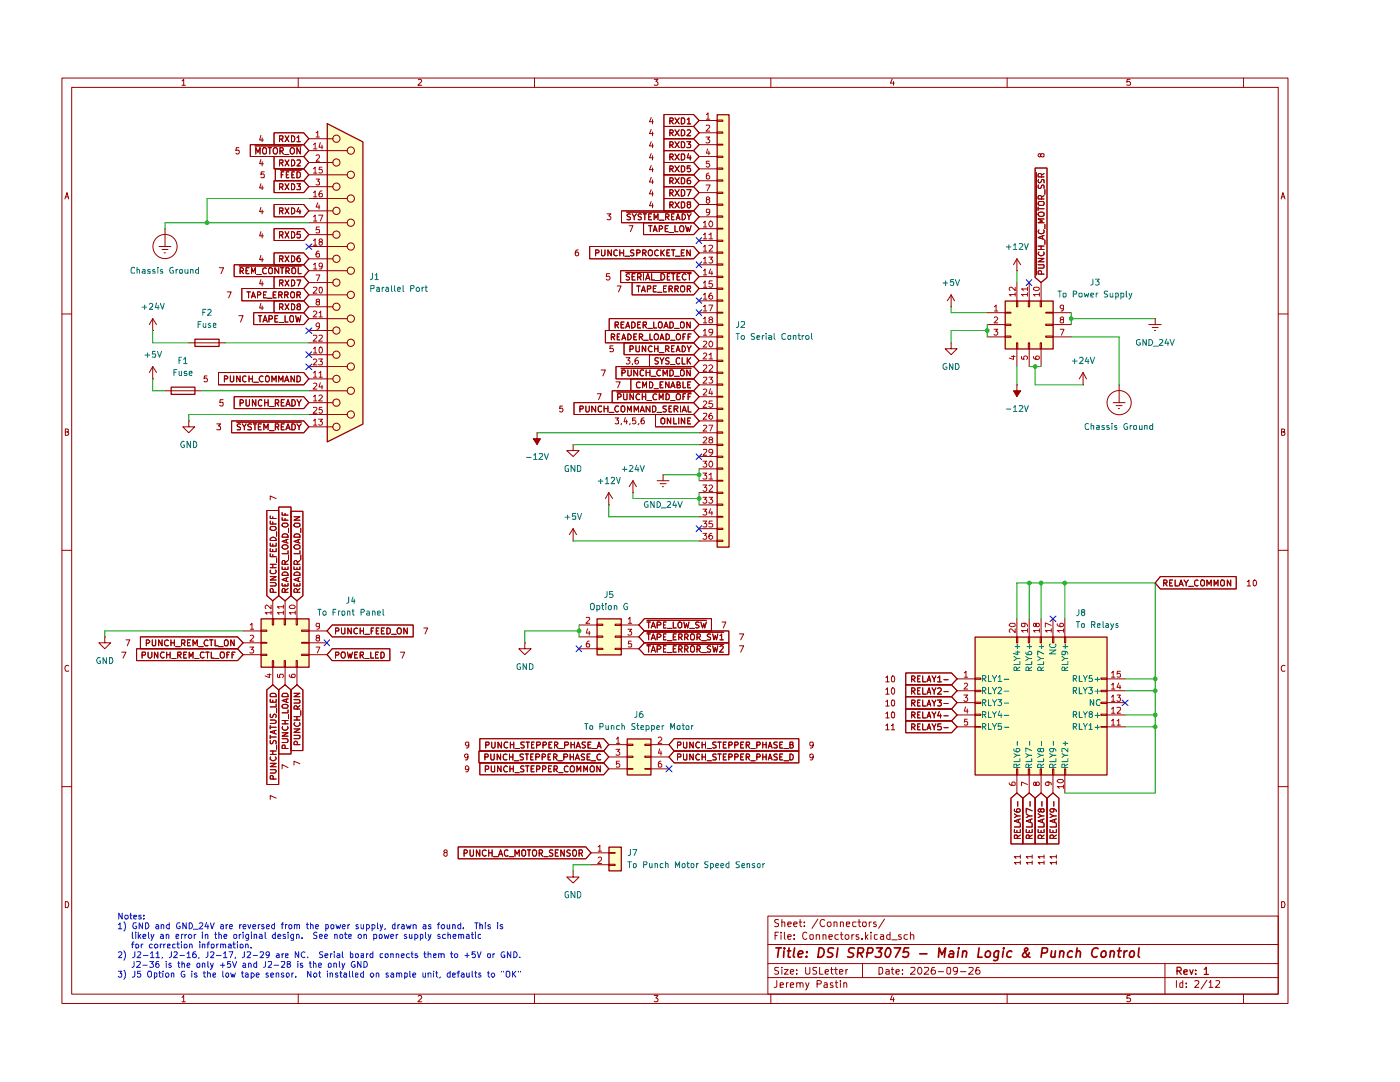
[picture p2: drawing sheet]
<svg xmlns="http://www.w3.org/2000/svg" width="279mm" height="216mm" viewBox="0 0 279 216" stroke-linecap="round" stroke-linejoin="round" font-family="sans-serif">
<g fill="none" stroke="#900" stroke-width=".2">
<path d="M12.4 15.6h244.6v184.6h-244.6zM14.3 17.4h240.8v181h-240.8zM36.3 16.2l.4-.4v1.2M36.3 17h.7M59.5 15.6v1.8M83.5 15.9l.4-.1 .3 .4-.8 .8h.8M106.7 15.6v1.8M130.6 15.8h.7l-.4 .5 .4 .2v.3l-.2 .2-.5-.1M153.8 15.6v1.8M178.1 15.7l-.4 .9h.8M178.3 16.3v.7M201 15.6v1.8"/>
<path d="M225.5 15.8h-.5l-.1 .6 .1-.1h.4l.2 .2v.3l-.1 .2-.6-.1M248.2 15.6v1.8M13 39.7l.4-1.3 .3 1.3M13 39.3h.6M255.7 39.7l.3-1.3 .5 1.3M255.8 39.3h.6M12.4 62.7h1.9M255.1 62.7h1.9M13 86.2l.6-.1v-.4l-.6-.1v1.3l.6-.1 .1-.4-.2-.2M255.8 86.2l.6-.1v-.4l-.6-.1v1.3h.4l.2-.1 .1-.4-.4-.2M12.4 109.8h1.9M255.1 109.8h1.9"/>
<path d="M13.7 132.8h-.2a.67 .67 0 0 0-.5 .5 .67 .67 0 0 0 .2 .6h.5M256.5 132.8h-.3a.67 .67 0 0 0-.5 .5 .67 .67 0 0 0 .2 .6h.6M12.4 157h1.9M255.1 157h1.9M13 179.9h.5l.1 .2 .1 .5-.2 .5h-.5zM255.8 179.9h.4l.2 .2 .1 .5-.3 .5h-.4zM36.3 199l.4-.4v1.3M36.3 199.9h.7M59.5 198.4v1.8M83.5 198.8l.4-.2 .2 .1 .1 .3-.8 .9h.8M106.7 198.4v1.8M130.6 198.6h.7l-.4 .5 .3 .1v.6h-.6"/>
<path d="M153.2 182.8h101.9v15.6h-101.9zM153.2 195.1h101.9M153.2 192.3h101.9M153.2 188.5h101.9M153.8 198.4v1.8M154.7 186.7h.4M155 195.7v1.1l-.1 .2h-.4M155.4 193h-.7l-.1 .3 .1 .3 .7 .3v.4h-.8M155.4 186h-.7v1.4M155.4 183.6h-.7a.57 .57 0 0 0 .1 .5 .57 .57 0 0 0 .6 .2l-.1 .5h-.7M155.7 196.6l.7-.2-.1-.2h-.6v.8h.6M155.9 186v.2"/>
<path d="M155.9 186.5v.9M156 193v.1M156 184.1l.5-.1 .1 .9M156 183.5v1.4M156 193.5v.9M156.5 193.5h.8l-.8 .9h.8M156.5 186v1.2l.2 .2M157 196.1v.9M157.2 186.9h.7l-.1-.4h-.5l-.1 .2 .1 .7h.5M157.2 184.4l.7-.1-.1-.3h-.5l-.1 .1 .1 .7h.5M157.3 196.1l-.3 .2M157.7 196.6l.7-.2-.2-.3-.4 .1-.1 .6 .1 .2h.5"/>
<path d="M157.7 194l.7-.2-.2-.3-.5 .1v.6l.3 .2 .3-.1M158.4 184.4l.7-.1-.1-.3h-.5l-.1 .1 .1 .7h.5M158.5 187.3v.1M158.5 186.5v.2M159 196.3l.1-.1a.36 .36 0 0 1 .6 .1v.7M159 194.3v.1M159 193.5v.1M159 196.1v.9M159.5 184h.5M159.7 196.3v-.1a.36 .36 0 0 1 .6 .1v.7M159.7 183.5v1.2l.3 .2M160.5 184.7v.2"/>
<path d="M160.5 184v.1M160.8 193v1.1l.2 .3 .5-.1 .1-.2v-1.1M160.8 196.1l.3 .9M161 186.2l-.4-.2a.81 .81 0 0 0-.3 1.1v.1a.45 .45 0 0 0 .7 .1M161.5 196.1a2.02 2.02 0 0 1-.7 1.4M161.6 186.6h.7l-.1 .8h-.3l-.3-.1zM162.9 186.6l.6-.1 .1 .9M162.9 186.5v.9M163 193h-.7v.6l.6 .2 .1 .3-.3 .3-.5-.1M163.1 196.3h.6l.2-.2-.1-.4h-.7v1.3M163.2 183.4l-1.2 1.8M163.6 193v1.4h.7"/>
<path d="M164.3 186.6l.5-.1v.9M164.3 186.5v.9M164.5 196.2l.4-.1 .2 .2v.7h-.6l-.1-.3 .7-.3M164.6 183.6a.68 .68 0 0 0-1 .5 .68 .68 0 0 0 .7 .8l.3-.2M164.7 194l.7-.2-.2-.3-.5 .1v.6l.2 .2 .4-.1M165.2 184.1l.5-.1 .2 .2v.5l-.3 .2h-.2l-.3-.2zM165.4 186.9h.7l-.1-.4h-.5l-.1 .2 .1 .7h.5M165.8 193.5h.5M165.9 193v1.2l.4 .2M166.2 196.2l-.3-.1-.2 .2 .2 .3 .4 .2-.1 .2h-.5M166.5 184.1l.5-.1v.9M166.5 184v.9"/>
<path d="M166.5 193.5h.6M166.7 196.1h.5M166.8 193v1.2l.3 .2M166.9 195.7v1.1l.1 .2h.2M167.3 186.5h-.5l-.2 .3v.4l.3 .2h.4M167.6 194l.6-.2-.1-.3h-.5v.8h.5M167.7 195.7h.1M167.7 184.1l.5-.1 .1 .9M167.7 184v.9M167.7 196.1v.9M167.7 186.5h.5M167.9 186v1.2l.3 .2"/>
<path d="M168.4 196.3l.2-.2 .3 .1 .1 .8M168.4 196.1v.9M168.7 186.6h.6l.1 .6-.2 .2h-.3l-.2-.2zM168.8 193.5v.9M168.9 184.4l.7-.1-.1-.3h-.5l-.1 .1 .1 .7h.5M169.2 193.5l-.4 .2M170 186.5v.9M170.4 186.5h-.2l-.2 .3M170.9 184l-.7 .1v.6l.2 .2 .5-.1M171.2 184h.6M171.4 186.5h-.5v.4l.5 .1v.2l-.2 .2h-.3M171.4 183.5v1.2l.2 .2h.2"/>
<path d="M172 187.3v.1M172.1 192.3v2.8M172.2 184.1l.6-.1v.8a.45 .45 0 0 1-.7-.1zM172.7 186v1.4M172.8 186.9l.4 .5M173.2 186.5l-.5 .5M173.5 184v.9M173.8 186v.2M173.8 186.5v.9M173.9 184h-.3l-.1 .2M174.8 184h-.4l-.1 .1 .2 .3 .3 .1v.3h-.5M175.1 186.5l-.6 .1v.7l.2 .1h.4"/>
<path d="M175.4 193h.5l.2 .2v1l-.3 .2h-.4zM175.8 186.5h.5l.1 .9M176.4 186.9h-.6l-.1 .2 .1 .3h.6M176.5 183.4l-1.2 1.8M176.8 193.5h.4l.3 .1v.8M177.5 193.8l-.7 .2v.3l.2 .1 .5-.1M177.6 186.5h-.5l-.1 .3v.4l.2 .2h.4M177.6 186v1.4M177.9 193.5h.5M178 187.5h1.1M178.1 198.6l-.4 .9h.8M178.1 193v1.2l.3 .2"/>
<path d="M178.3 199v.9M178.8 194l.7-.2-.2-.3-.5 .1v.6l.3 .2 .3-.1M179.8 186.5h-.4l-.1 .2 .2 .2 .3 .1v.4h-.5M180.1 194.3v.1M180.1 193.5v.1M181.1 186.5h-.5l-.2 .3v.4a.45 .45 0 0 0 .7 .2M181.7 186.6l.6-.1 .1 .9M181.7 186v1.4M181.8 193.1l.7-.1 .1 .4-.1 .2-.8 .8h.9M183.4 193a.69 .69 0 0 1 .6 .5 .69 .69 0 0 1-.3 .8l-.1 .1a.74 .74 0 0 1-.5-.6 .74 .74 0 0 1 .3-.8zM184.5 193.1l.7-.1 .1 .4-.1 .2-.8 .8h.9M186.5 193h-.4a1.05 1.05 0 0 0-.1 1.3h.6l.1-.5-.4-.3h-.2l-.3 .3"/>
<path d="M187.3 193.9h1M189.1 193.1h.6v1.2l-.4 .1-.3-.3zM191.1 193.6l-.3 .3h-.2l-.4-.3 .2-.6 .6 .1a.97 .97 0 0 1-.3 1.3h-.3M191.7 193.9h1.1M193.4 193.1l.7-.1 .1 .4-.1 .2-.8 .8h.9M195.4 193h-.4a1.05 1.05 0 0 0-.1 1.3h.6l.1-.5-.4-.3h-.2l-.3 .3M201 198.4v1.8M225.5 198.6h-.5l-.1 .6h.6v.6h-.6M232.5 192.3v6.1M234.8 195.7v1.3M236 195.7v1.3h-.5v-.7l.2-.2 .3 .1M236.7 196.9v.1"/>
<path d="M236.7 196.2v.1M238.4 195.7h.6l.3 .2-.1 .4-.8 .7h.9M240.9 195.6l-1.2 1.8M241.3 196l.3-.3v1.3M241.3 197h.8M242.7 195.7h.5l.2 .3-.8 1h.8M248.2 198.4v1.8"/>
</g>
<path d="M234.9 193.8l.8-.1a.45 .45 0 0 0-.2-.7h-.6v1.4M235.2 193.8l.6 .6M236.3 194l.6-.2v-.2l-.1-.1-.5 .2v.6l.2 .1 .4-.1M237.4 193.5l.4 .9 .3-.9M238.6 194.3v.1M238.6 193.6v.1M240.3 193.4l.4-.4v1.4M240.3 194.4h.9" fill="none" stroke="#900" stroke-width=".25"/>
<g fill="none" stroke="#900" stroke-width=".34">
<path d="M154.9 189.1h1.1M155.4 189.1l-.2 1.9M156.5 189.7l-.1 1.3M156.5 189.1v.2M157.1 189.7h.7M157.5 189.1l-.2 1.8 .4 .1M158.6 189.1l-.3 1.7 .3 .2M159.3 190.4l.9-.2 .1-.1-.3-.4-.6 .2-.1 .9 .2 .2 .5-.1M160.9 190.8v.2M161 189.9v.2M163.5 189.1h.4a.99 .99 0 0 1 .5 1.3 .99 .99 0 0 1-1.2 .6zM166.4 189.2a.79 .79 0 0 0-1.1 .3v.4l.7 .3 .2 .5a.79 .79 0 0 1-1.1 .2"/>
<path d="M167.2 189.1l-.2 1.9M170.5 189.2l-.7-.1-.5 .6 .2 .3 .7 .2 .1 .5-.4 .3-.7-.1M171.2 190.2l.9-.1 .3-.6-.1-.2-.3-.2h-.7l-.2 1.9M171.6 190.2l.5 .8M173.1 190.2l.9-.1 .2-.6v-.2l-.3-.2h-.7l-.2 1.9M174.9 189.1h1.2l-.8 .8 .5 .1 .1 .2-.1 .6-.3 .2h-.6l-.2-.2M177 189.2l.5-.1a1.14 1.14 0 0 1-.5 1.9 1.11 1.11 0 0 1 0-1.8zM178.5 189.1h1.2l-1 1.9M181.4 189.1h-.9l-.2 1 .3-.2 .6 .1 .2 .2-.1 .5a.72 .72 0 0 1-1 .2l-.1-.1M183.6 190.3h1.4M187.3 191l.1-1.9 .6 1.4 .7-1.4-.2 1.9M189.6 189.9l.1-.2h.4l.1 .2v1.1"/>
<path d="M190.3 190.2l-.6 .1-.4 .5 .3 .2 .6-.1M191.3 189.7l-.2 1.3M191.3 189.1v.2M192.1 190a.45 .45 0 0 1 .5-.3 .45 .45 0 0 1 .4 .4l-.2 .9M192.2 189.7l-.2 1.3M195.4 189.1l-.2 1.9h.8M196.8 190l.3-.3h.3l.3 .5-.1 .5a.55 .55 0 0 1-.5 .3 .55 .55 0 0 1-.5-.3zM199.3 189.7l-.2 1.6a.53 .53 0 0 1-.8 .3M199.3 189.9l-.2-.2h-.3l-.4 .5v.6a.64 .64 0 0 0 .8 .1M200.2 189.7l-.1 1.3M200.3 189.1v.2M201.9 189.9l-.1-.2h-.4l-.4 .5v.6l.2 .2 .6-.1"/>
<path d="M205.4 190.1a.81 .81 0 0 1-.4 .8 .81 .81 0 0 1-.9-.1l-.1-.1 .2-.5 .9-.7-.2-.4-.4 .3a1.86 1.86 0 0 0 1 1.6h.1M207.9 190.2h.7l.4-.2v-.7l-.2-.2h-.8l-.2 1.9M209.9 189.7l-.1 1.2 .4 .1 .4-.2M210.6 189.7l-.1 1.3M211.5 190a.45 .45 0 0 1 .4-.3 .45 .45 0 0 1 .4 .4l-.1 .9M211.6 189.7l-.2 1.3M214 189.9l-.1-.2h-.4l-.4 .5v.6a.64 .64 0 0 0 .8 .1M214.9 190l.2-.3 .5 .2v1.1M215 189.1l-.3 1.9M219.1 189.3a.56 .56 0 0 0-.7-.1 .99 .99 0 0 0-.6 .9 .99 .99 0 0 0 .6 .9l.5-.2M219.9 190l.3-.3h.3l.2 .3v.7l-.2 .2-.5 .1-.2-.2-.1-.1zM221.6 190l.3-.3 .4 .2-.1 1.1"/>
<path d="M221.7 189.7l-.2 1.3M223 189.7h.8M223.4 189.1l-.2 1.7 .1 .1 .3 .1M224.4 189.7l-.1 1.3M225 189.7l-.5 .2-.1 .3M225.5 190l.3-.3h.3l.2 .2v.8l-.2 .2-.4 .1-.2-.2-.1-.1zM227.3 189.1l-.1 1.7 .2 .2"/>
</g>
<g fill="#fffec5">
<path d="M143.1 22.9h2.4v86.2h-2.4z"/>
<path d="M200.6 60h9.5v9.6h-9.5z"/>
<path d="M194.6 127.1h26.3v27.5h-26.3z"/>
<path d="M125.1 147.4h4.8v7.2h-4.8z"/>
<path d="M121.5 169h2.4v4.7h-2.4z"/>
<path d="M119.1 123.4h4.8v7.2h-4.8z"/>
<path d="M65.3 24.6l7.1 3.7v56.3l-7.1 3.5z"/>
<path d="M52.1 123.4h9.5v9.7h-9.5z"/>
</g>
<g fill="none" stroke="#900" stroke-width=".2">
<path d="M139.5 24h3.6M139.5 26.5h3.6M139.5 28.9h3.6M139.5 31.2h3.6M139.5 33.7h3.6M139.5 36.1h3.6M139.5 38.4h3.6M143.1 24h1.2v.2h-1.2zM143.1 26.3h1.2v.3h-1.2zM143.1 28.8h1.2v.2h-1.2zM143.1 31.2h1.2v.2h-1.2zM143.1 33.5h1.2v.3h-1.2z"/>
<path d="M143.1 35.9h1.2v.2h-1.2zM143.1 38.4h1.2v.2h-1.2zM117.7 49.2h20.7l1.1 1.3-1.1 1.1h-20.7zM118.9 50.5h.5l.1-.2v-.3l-.6-.1v1.2M120.1 49.9v1.1l.1 .1h.3l.2-.3v-.9M122 49.9v1.2l-.7-1.2v1.2M123.2 50a.45 .45 0 0 0-.7 .1v.7a.45 .45 0 0 0 .7 .2M123.7 49.9v1.2M123.7 50.5h.8M123.9 54h14.5l1.1 1.2-1.1 1.2h-14.5zM124.5 49.9v1.2M124.7 51.1h.9"/>
<path d="M124.9 54.4h13M125.6 54.7l-.4-.1-.2 .3 .1 .3 .5 .2v.3l-.1 .2-.5-.1M126.2 56.4h12.2l1.1 1.2-1.1 1.2h-12.2zM126.2 55.2h.4M126.5 50l-.4-.1-.3 .2 .3 .4 .4 .1v.4h-.7M126.7 54.6h-.5v1.3h.5M127.1 50.5h.5l.2-.2-.1-.3-.6-.1v1.2M127.1 57.1h.7M127.3 55.3l.6-.1v-.4l-.1-.2h-.5v1.3M127.4 57.1v1.1M127.6 55.3l.3 .6M128 58.2l.4-1.1 .4 1.1"/>
<path d="M128.1 57.9h.6M128.3 50.5h.5l.1-.2v-.3l-.6-.1v1.2M128.4 54.6v1.3M128.5 50.5l.4 .6M128.9 55.9l.4-1.3 .4 1.3M128.9 55.5h.6M129.2 57.7l.7-.1v-.5h-.7v1.1M129.5 50l.2-.1a.6 .6 0 0 1 .5 .6 .6 .6 0 0 1-.5 .6l-.3-.5zM130 54.6v1.3h.6M130.4 57.6h.4M130.7 56h1M131 57.1h-.6v1.1h.6"/>
<path d="M131.2 58.3h.9M131.4 50l-.3-.1a.6 .6 0 0 0-.5 .6 .6 .6 0 0 0 .5 .6l.3-.1M131.9 54.6a.65 .65 0 0 1 .8 .6 .65 .65 0 0 1-.8 .7zM131.9 49.9v1.2M132.1 50.4l.5 .7M132.4 57.6h.4M132.6 49.9l-.7 .6M133 57.1h-.6v1.1h.6M133.1 50.5h.4M133.2 55.2h.3M133.5 57.7l.6-.1 .1-.4-.2-.1h-.5v1.1M133.7 54.6h-.5v1.3h.5"/>
<path d="M133.7 49.9h-.6v1.2h.6M133.8 57.7l.4 .5M134 54.6h.7M134 49.9h.7M134.4 49.9v1.2M134.4 54.6v1.3M134.7 57.7l.6-.1v-.5h-.6v1.1M134.8 51.1h.9M135 57.7l.4 .5M135.1 55.2h.4M135.7 54.6h-.6v1.3h.6M136 57.1h.5a.77 .77 0 0 1-.2 1.1h-.3a.87 .87 0 0 1 0-1.1z"/>
<path d="M136 50.5h.4M136.6 49.9h-.6v1.2h.6M136.9 54.8l-.3-.2a.65 .65 0 0 0-.5 .6 .65 .65 0 0 0 .5 .7l.3-.2M137.2 57.7l.5-.1v-.5h-.5v1.1M137.2 54.6h.7M137.4 57.7l.4 .5M137.6 54.6v1.3M137.7 49.9v1.2l-.6-1.2v1.2M139.5 55.2h3.6M139.5 57.6h3.6M139.5 50.5h3.6M139.5 40.8h3.6"/>
<path d="M139.5 43.3h3.6M139.5 45.6h3.6M139.5 48h3.6M139.5 52.8h3.6M143.1 40.7h1.2v.3h-1.2zM143.1 43.1h1.2v.2h-1.2zM143.1 45.5h1.2v.2h-1.2zM143.1 47.9h1.2v.3h-1.2zM143.1 50.3h1.2v.2h-1.2zM143.1 52.7h1.2v.2h-1.2zM143.1 55.1h1.2v.3h-1.2zM143.1 57.5h1.2v.2h-1.2z"/>
<path d="M143.1 59.9h1.2v.2h-1.2zM120.8 66h17.6l1.1 1.2-1.1 1.2h-17.6zM121.6 63.6h16.8l1.1 1.2-1.1 1.2h-16.8zM122 67.2h.5l.2-.1-.1-.4-.6-.1v1.2M122.3 67.2l.4 .6M122.8 64.9l.6-.1v-.5h-.6v1.1M123 64.9l.4 .5M123.2 67.2h.3M123.7 66.6h-.5v1.2h.5M123.9 64.8h.5M124.1 67.8l.4-1.2 .4 1.2M124.2 67.5h.6"/>
<path d="M124.5 64.3h-.6v1.1h.6M124.9 65.4l.4-1.1 .3 1.1M125 65.1h.6M125.3 66.6a.6 .6 0 0 1 .7 .6 .6 .6 0 0 1-.7 .6zM126.1 64.3h.4l.2 .2v.6l-.4 .3h-.2zM126.5 67.2h.4M127.1 66.6h-.6v1.2h.6M127.3 64.8h.4M127.6 67.2h.5l.2-.1-.1-.4-.6-.1v1.2M127.8 64.3h-.5v1.1h.5M127.8 67.2l.5 .6M128.4 64.9l.5-.1v-.5h-.5v1.1"/>
<path d="M128.4 67.9h1M128.6 64.9l.4 .5M129.3 65.5h.9M129.7 66.6v1.2h.5M130.5 64.3v1.1h.6M130.7 66.7l.2-.1a.6 .6 0 0 1 .5 .6 .6 .6 0 0 1-.5 .6l-.3-.4zM131.4 64.4l.2-.1h.4a.86 .86 0 0 1-.1 1.1l-.5-.1zM131.7 67.8l.4-1.2 .4 1.2M131.8 67.5h.6M132.5 65.4l.4-1.1 .4 1.1M132.7 65.1h.5M132.9 66.6l.6 .2 .1 .3-.1 .5-.3 .2h-.3z"/>
<path d="M133.7 64.3h.5l.2 .2v.6l-.4 .3h-.3zM133.9 67.9h.8M134.6 65.5h.9M135.1 66.7l.2-.1a.6 .6 0 0 1 .5 .6 .6 .6 0 0 1-.5 .6l-.3-.4zM135.8 64.4l.2-.1h.4a.86 .86 0 0 1-.1 1.1l-.5-.1zM136.3 67.2h.3M136.8 66.6h-.5v1.2M137.3 67.2h.4M137.7 64.3v1.1l-.6-1.1v1.1M137.9 66.6h-.6v1.2M139.5 64.8h3.6M139.5 67.2h3.6"/>
<path d="M139.5 60h3.6M139.5 62.4h3.6M139.5 69.6h3.6M139.5 72h3.6M139.5 74.3h3.6M139.5 76.8h3.6M139.5 79.2h3.6M143.1 62.3h1.2v.2h-1.2zM143.1 64.7h1.2v.2h-1.2zM143.1 67.1h1.2v.2h-1.2zM143.1 69.4h1.2v.3h-1.2zM143.1 71.9h1.2v.2h-1.2z"/>
<path d="M143.1 74.2h1.2v.3h-1.2zM143.1 76.6h1.2v.3h-1.2zM143.1 79.1h1.2v.1h-1.2zM131.1 95.9h2.4M131.7 96.5h1.2M132.2 97.1h.2M132.3 94.7h.1M132.3 94.7v1.2M139.5 81.5h3.6M139.5 84h3.6M139.5 86.4h3.6M139.5 88.7h3.6"/>
<path d="M139.5 91.1h3.6M139.5 93.6h3.6M139.5 95.9h3.6M139.5 98.3h3.6M143.1 81.4h1.2v.3h-1.2zM143.1 83.8h1.2v.3h-1.2zM143.1 86.2h1.2v.2h-1.2zM143.1 88.6h1.2v.3h-1.2zM143.1 91h1.2v.3h-1.2zM143.1 93.4h1.2v.2h-1.2zM143.1 95.8h1.2v.2h-1.2zM143.1 98.2h1.2v.3h-1.2z"/>
<path d="M139.5 100.8h3.6M139.5 103.1h3.6M139.5 105.5h3.6M139.5 107.9h3.6M143.1 100.6h1.2v.2h-1.2zM143.1 103h1.2v.2h-1.2zM143.1 105.4h1.2v.3h-1.2zM143.1 107.8h1.2v.2h-1.2z"/>
</g>
<path d="M143.1 22.9h2.4v86.3h-2.4z" fill="none" stroke="#900" stroke-width=".25"/>
<g fill="none" stroke="#be0000" stroke-width=".2">
<path d="M140.9 27.3h.7l-.4 .5 .4 .2v.4h-.7M140.9 36.9h.8l-.6 1.2M141 22.9l.3-.4v1.3M141 25.1l.5-.1 .1 .3-.7 .9h.7M141 23.8h.6M141.1 39.8l-.1-.1v-.2l.4-.2 .2 .3-.6 .4v.4l.1 .2h.3l.2-.3v-.3l-.2-.2M141.2 29.7l-.2 .9h.7M141.5 34.5l-.5 .3v.8h.6v-.4l-.2-.2h-.3l-.1 .2M141.5 30.1v.8M141.6 32.2h-.6v.5h.6v.4l-.2 .3-.4-.2M140.4 44.4l.3-.3v1.2M140.4 46.8l.3-.3v1.2"/>
<path d="M140.4 49.3l.3-.4v1.2M140.4 51.6l.3-.3v1.2M140.4 54l.3-.3v1.2M140.4 56.5l.3-.5v1.3M140.4 58.8l.3-.3v1.2M140.4 45.3h.7M140.4 47.7h.7M140.4 50.1h.7M140.4 52.5h.7M140.4 54.9h.7M140.4 57.3h.7M140.4 59.7h.7"/>
<path d="M141.5 46.8h.1l.3-.3v1.2M141.5 49l.6-.1 .1 .2v.3l-.7 .7h.7M141.5 51.3h.7l-.4 .4 .4 .3v.4h-.7M141.5 47.7h.7M141.6 42.2l-.1 .2-.5-.1v-.5l.5-.1a.94 .94 0 0 1 0 1.1l-.4 .1M141.6 44.2l.3-.1a.64 .64 0 0 1 .4 .6 .64 .64 0 0 1-.5 .6l-.1-.1a.66 .66 0 0 1-.1-1zM141.8 53.7l-.3 .8h.7M142.1 58.5a.55 .55 0 0 0-.6 .5l.1 .6a.42 .42 0 0 0 .5 0 .42 .42 0 0 0 .1-.6l-.5-.1-.2 .3M142.1 54.1v.8M142.2 56h-.6l-.1 .6h.7v.5l-.2 .2-.5-.2M140.4 61.2l.3-.3v1.2M140.4 63.6l.3-.4v1.2"/>
<path d="M140.4 66l.3-.3v1.2M140.4 68.2l.4-.1 .3 .3-.8 .9h.8M140.4 70.6l.4-.2 .3 .4-.8 .8h.8M140.4 73l.4-.2 .2 .1 .1 .3-.8 .9h.8M140.4 75.4l.6-.1 .1 .3-.8 .9h.8M140.4 77.7l.4-.1 .3 .4-.8 .8h.8M140.4 62.1h.7M140.4 64.4h.7M140.4 66.9h.7M141.5 60.9h.7l-.5 1.2M141.5 70.8h.1l.3-.4v1.2M141.5 73l.5-.2 .2 .3v.3l-.7 .7h.7"/>
<path d="M141.5 75.3h.7l-.4 .4 .4 .2v.5h-.7M141.5 71.6h.7M141.6 68.2l.3-.1a.64 .64 0 0 1 .4 .6 .64 .64 0 0 1-.5 .6l-.1-.1a.66 .66 0 0 1-.1-1zM141.7 63.8l-.2-.3 .2-.3h.3l.2 .4-.7 .4 .1 .4h.5l.1-.1v-.3l-.2-.2M141.8 77.6l-.3 .9h.7M142.1 78.1v.7M142.2 66.2l-.1 .2h-.5l-.1-.2v-.3l.1-.2h.5l.1 .2-.1 .8-.5 .2M140.3 92h.8l-.5 .5h.4l.1 .2-.1 .4h-.7M140.3 94.4h.8l-.5 .4 .4 .1 .1 .2-.1 .5-.7-.1M140.3 96.8h.8l-.5 .5h.4l.1 .1-.1 .6h-.5l-.2-.1M140.3 99.2h.8l-.5 .4 .4 .1 .1 .2-.1 .4-.5 .1-.2-.2M140.4 80.2l.4-.2 .3 .3-.8 1h.8"/>
<path d="M140.4 82.5h.6l.1 .3-.8 .8h.8M140.4 84.9l.4-.1 .3 .4-.8 .8h.8M140.4 87.4l.4-.2 .3 .3-.8 .9h.8M140.4 89.7h.6l.1 .3-.8 .8h.8M141.5 84.8h.7l-.5 1.2M141.5 94.7l.4-.3v1.2M141.5 96.9l.5-.1 .2 .2-.7 1h.7M141.5 99.2h.7l-.4 .4 .4 .1v.5l-.2 .2h-.4l-.1-.2M141.5 95.6h.7M141.6 92.1l.5-.1a.72 .72 0 0 1-.3 1.2l-.1-.1a.66 .66 0 0 1-.1-1zM141.7 87.7l-.2-.2 .2-.3h.3l.2 .3-.7 .5 .1 .4h.5l.1-.2v-.2l-.2-.3M142.1 82.5a.55 .55 0 0 0-.6 .5v.4l.2 .2h.3l.2-.2v-.4l-.2-.1h-.3l-.2 .2"/>
<path d="M142.2 80h-.6l-.1 .6 .6-.1 .1 .2v.3l-.2 .3-.5-.2M142.2 90.2l-.1 .1h-.5l-.1-.1v-.4l.1-.1h.5l.1 .1-.1 .9-.5 .1M140.3 101.6h.8l-.5 .4 .4 .1 .1 .2-.1 .4h-.7M140.3 104h.8l-.5 .5h.4l.1 .1-.1 .6-.7-.1M140.3 106.4h.8l-.5 .4 .4 .1 .1 .2-.1 .4-.5 .1-.2-.2M141.8 101.5l-.3 .9h.7M142.1 106.4a.55 .55 0 0 0-.6 .5v.5l.2 .2h.3l.2-.2v-.5l-.2-.1h-.3l-.2 .3M142.1 102v.8M142.2 104h-.6l-.1 .6 .6-.1 .1 .1v.4l-.1 .2-.6-.1"/>
</g>
<path d="M107.2 86.4v1.1h.7l-.7 1.2-.8-1.2h.8z" fill="#900"/>
<g fill="none" stroke="#900" stroke-width=".2">
<path d="M132.5 37.3h5.9l1.1 1.1-1.1 1.2h-5.9zM132.5 39.6h5.9l1.1 1.2-1.1 1.3h-5.9zM132.5 34.9h5.9l1.1 1.2-1.1 1.2h-5.9zM132.5 32.4h5.9l1.1 1.3-1.1 1.2h-5.9zM132.5 30.1h5.9l1.1 1.1-1.1 1.2h-5.9zM132.5 22.9h5.9l1.1 1.1-1.1 1.2h-5.9zM132.5 25.2h5.9l1.1 1.3-1.1 1.2h-5.9zM132.5 27.7h5.9l1.1 1.2-1.1 1.2h-5.9zM133.7 38.5h.4l.3-.4-.3-.3h-.4v1.3M133.7 36.1h.4l.3-.2-.1-.3-.6-.1v1.2M133.7 33.7h.5l.2-.2-.1-.3-.6-.1v1.2M133.7 31.3l.6-.1 .1-.3-.2-.2h-.5v1.2"/>
<path d="M133.7 24.1l.6-.1 .1-.3-.2-.2h-.5v1.2M133.7 26.5h.5l.2-.2-.1-.3-.6-.1v1.2M133.7 29h.4l.3-.5-.3-.2h-.4v1.2M133.9 38.5l.5 .6M133.9 36.1l.5 .6M133.9 33.7l.5 .6M133.9 31.3l.5 .6M133.9 24.1l.5 .6M133.9 26.5l.5 .6M133.9 29l.5 .5M134.7 37.8l.8 1.3M134.7 35.5l.8 1.2"/>
<path d="M134.7 33.1l.8 1.2M134.7 30.7l.8 1.2M134.7 23.5l.8 1.2M134.7 25.9l.8 1.2M134.7 28.3l.8 1.2M135.5 37.8l-.8 1.3M135.5 35.5l-.8 1.2M135.5 33.1l-.8 1.2M135.5 30.7l-.8 1.2M135.5 23.5l-.8 1.2M135.5 25.9l-.8 1.2M135.5 28.3l-.8 1.2"/>
<path d="M136 37.8h.3l.3 .4v.6l-.3 .3h-.3zM136 35.5h.3l.3 .2v.7l-.1 .3h-.5zM136 33.1h.3l.3 .3v.6l-.3 .3h-.3zM136 30.7h.5l.1 .3v.6l-.3 .3h-.3zM136 23.5h.5l.1 .3v.6l-.3 .3h-.3zM136 25.9h.3l.3 .3v.6l-.3 .3h-.3zM136 28.3h.3l.3 .3v.6l-.1 .3h-.5zM137.1 37.8h.8l-.6 1.3M137.1 28.3h.7l-.4 .5h.3v.7l-.6-.1M137.2 23.9l.3-.4v1.2M137.2 26l.4-.1 .2 .3-.7 .9h.7M137.2 24.7h.6"/>
<path d="M137.4 30.6l-.2 .9h.7M137.7 35.5h-.2l-.3 .2v.9l.5 .1v-.7h-.5v.1M137.7 33.1h-.5v.6l.4-.2 .2 .3-.1 .4h-.5M137.7 31.1v.8M206.6 33.5h2.4v21.9l-1.2 1-1.2-1zM206.8 34.5v20.4M207.3 36.9l-.1 .5 .1 .2h.4l.3-.7 .4 .2v.5M207.3 35.8l-.1 .4 .2 .3 .3-.1 .2-.5h.5v.6M207.9 39.7v-.5l-.2-.2h-.4l-.1 .2v.5h1.2M207.9 35.3v-.5l-.2-.2h-.4l-.1 .2v.5h1.2M208.4 39l-.5 .4M208.4 34.6l-.5 .4"/>
<path d="M208.5 37.8v1M124 42.1h14.4l1.1 1.2-1.1 1.1h-14.4zM125 42.3h12.9M125.8 42.8l-.4-.1-.3 .2 .3 .4 .4 .1v.4h-.7M126.2 42.7l.4 .6 .4-.6M126.6 43.3v.6M128 42.8h-.6v.4l.5 .1 .1 .3-.2 .3-.5-.1M128.4 42.7h.6M128.4 44.4h10l1.1 1.2-1.1 1.2h-10zM128.7 42.7v1.2M129.5 45h.6M129.5 43.3h.4"/>
<path d="M129.8 45v1.2M130 42.7h-.5v1.2h.5M130.4 46.2l.3-1.2 .4 1.2M130.5 45.9h.6M130.6 43.9v-1.2l.3 .8 .4-.8v1.2M131.6 45.7h.4l.2-.2-.2-.5h-.4v1.2M131.6 43.9h.9M132.8 45.6h.4M132.8 43.3h.5l.2-.2-.1-.3-.6-.1v1.2M133.1 43.3l.4 .6M133.3 45h-.5v1.2h.5M133.5 46.4h.9"/>
<path d="M133.7 40.9l.6-.1 .1-.3-.2-.2h-.5v1.2M133.9 40.9l.5 .6M134 43.3h.4M134.5 42.7h-.5v1.2h.5M134.7 45v1.2h.6M134.7 40.3l.8 1.2M135 43.9l.3-1.2 .4 1.2M135 43.5h.6M135.5 40.3l-.8 1.2M135.7 45.2l.3-.2 .3 .1a.87 .87 0 0 1 0 1.1h-.5l-.2-.3zM136 40.3h.5l.1 .3v.5l-.3 .4h-.3zM136.1 42.7a.6 .6 0 0 1 .7 .6 .6 .6 0 0 1-.7 .6z"/>
<path d="M136.8 45l.4 1.2 .1-.8 .3 .8 .3-1.2M137.2 42.7l.3 .6 .4-.6M137.3 40.8l-.1-.4 .5-.1v.4l-.5 .2v.4l.1 .2h.3l.2-.3-.1-.4h-.1M137.5 43.3v.6M189.8 58.8l-.7 1.2M189.8 58.8l.7 1.2M189.8 58.8v2.4M202.9 54h.1M202.9 51.6l-.6 1.2M202.9 51.6l.8 1.2M202.9 51.6v2.4M202.9 56.4v3.6"/>
<path d="M205.4 56.4v3.6M207.2 52.8l1.2 .1v.4l-.2 .2h-1M207.2 51.6h1.2l-1.2 .6h1.2M207.2 49.8h1.2M207.2 49.1h1.2M207.2 41.3v.7M207.2 41.7h1.2M207.3 50.3l-.1 .2a.67 .67 0 0 0 .5 .6 .67 .67 0 0 0 .7-.3l-.1-.5M207.3 45.9l-.1 .2a.67 .67 0 0 0 .5 .5 .67 .67 0 0 0 .7-.2l-.1-.5M207.3 42.4l.7-.1 .4 .2v.5a.77 .77 0 0 1-1.2-.2zM207.3 40.2h.9l.2 .2v.4l-.2 .2h-.9l-.1-.3zM207.8 49.1v.7"/>
<path d="M207.8 56.4v3.6M207.9 54.7v-.5l-.2-.2h-.4l-.1 .2v.5h1.2M208 47.1v.6M208.4 47l-1.2 .4 1.2 .3M208.4 43.7h-1.2l.8 .4-.8 .3h1.2M208.5 44.8v.8M208.5 47.9v.9M122.2 78h16.2l1.1 1.2-1.1 1.1h-16.2zM122.9 73.1h15.5l1.1 1.2-1.1 1.3h-15.5zM123.1 78.2h14.8M123.3 79.2h.6v-.5l-.2-.1h-.4v1.2M123.9 73.5h14"/>
<path d="M124.1 74.4l.6-.1 .1-.3-.2-.2h-.5v1.2M124.5 78.6v1l.1 .2 .5-.1v-1.1M124.5 68.4h13.9l1.1 1.2-1.1 1.2h-13.9zM125.3 73.8v1.1l.2 .1h.2l.3-.2v-1M125.7 69.7l.6-.1v-.5l-.6-.1v1.2M125.9 75.6h12.5l1.1 1.2-1.1 1.2h-12.5zM126.4 78.6v1.2l-.7-1.2v1.2M126.9 69v1l.2 .2 .5-.1v-1.1M127.3 73.8v1.2l-.8-1.2v1.2M127.7 78.7l-.3-.1a.67 .67 0 0 0-.5 .5 .67 .67 0 0 0 .3 .7l.5-.1M127.8 76.3l-.3-.1a.67 .67 0 0 0-.5 .5 .67 .67 0 0 0 .3 .7l.5-.1M128.2 78.6v1.2"/>
<path d="M128.2 79.2h.7M128.3 77.4v-1.2l.3 .8 .4-.8v1.2M128.4 73.9l-.5-.1-.1 .3v.7a.45 .45 0 0 0 .6 .1M128.9 69v1.2l-.7-1.2v1.2M128.9 78.6v1.2M128.9 73.8v1.2M128.9 74.3h.8M129.1 79.9h.9M129.6 70.8h8.8l1.1 1.2-1.1 1.1h-8.8zM129.6 76.2a.66 .66 0 0 1 .7 .4 .66 .66 0 0 1-.3 .8h-.4zM129.7 73.8v1.2M130 75.1h.9"/>
<path d="M130.1 69.2l-.2-.2a.67 .67 0 0 0-.5 .5 .67 .67 0 0 0 .2 .7l.5-.1M130.6 77.6h.8M130.6 69v1.2M130.6 69.6h.7M131.1 78.7l-.3-.1a.67 .67 0 0 0-.5 .5 .67 .67 0 0 0 .3 .7l.5-.1M131.3 69v1.2M131.4 71.5l-.5-.1-.2 .1v.4l.7 .4-.3 .3h-.4M131.6 79.8v-1.2l.3 .8 .4-.8v1.2M131.6 70.4h.9M131.7 71.4l.4 .6 .4-.6M131.7 76.8h.4M131.8 73.9l-.5-.1a.61 .61 0 0 0-.2 .8 .61 .61 0 0 0 .7 .3"/>
<path d="M132.1 72v.6M132.3 76.2h-.6v1.2h.6M132.3 75v-1.2l.5 .9 .4-.9v1.2M132.8 69.7h.5l.2-.3-.2-.4h-.5v1.2M132.9 78.6a.66 .66 0 0 1 .7 .4 .66 .66 0 0 1-.3 .8h-.4zM133.1 69.7l.4 .5M133.5 71.5l-.4-.1-.3 .2 .2 .4 .5 .1v.4l-.2 .1h-.5M133.5 76.2v1.2l-.7-1.2v1.2M133.7 73.8h.5l.2 .3v.7l-.4 .2h-.3zM133.8 72.7h.9M133.9 77.4l.4-1.2 .4 1.2M133.9 79.9h.8"/>
<path d="M134 69.6h.4M134 77h.5M134.5 69h-.5v1.2h.5M134.6 75.1h.9M135 70.2l.3-1.2 .4 1.2M135 78.7l.3-.1 .3 .1a.87 .87 0 0 1 0 1.1h-.5l-.1-.4zM135 69.8h.6M135.1 76.8l.5-.1v-.4l-.5-.1v1.2h.5l.2-.4-.3-.2M135.6 71.5l-.3-.1-.3 .3v.8l.3 .1 .3-.1M135.8 74l.2-.2h.4a.86 .86 0 0 1-.1 1.2l-.5-.2zM136.1 69a.66 .66 0 0 1 .7 .4 .66 .66 0 0 1-.2 .8h-.5zM136.1 71.4v1.2h.6"/>
<path d="M136.3 76.2v1.2h.5M136.3 79.2h.3M136.8 78.6h-.5v1.2M137.2 69l.3 .7 .4-.7M137.2 71.4v1.2M137.2 76.8h.5M137.3 72l.5 .6M137.3 79.2h.4M137.5 69.7v.5M137.7 73.8v1.2l-.6-1.2v1.2M137.8 76.2h-.6v1.2h.6M137.8 71.4l-.6 .7"/>
<path d="M137.9 78.6h-.6v1.2M189.8 61.2h.1M189.8 68.4v1.2h1.2l-1.2 1.2-1.2-1.2h1.2M189.8 68.4h.1M197 64.8h3.6M197 62.4h3.6M197 67.2h3.6M200.6 62.3h1.2v.2h-1.2zM200.6 64.7h1.2v.2h-1.2zM200.6 67.1h1.2v.2h-1.2zM202.9 60h.2v1.2h-.2zM202.9 68.4h.2v1.2h-.2z"/>
<path d="M202.9 69.6v3.5M205.2 60h.3v1.2h-.3zM205.2 68.4h.3v1.2h-.3zM205.4 69.6v3.5M207.6 60h.3v1.2h-.3zM207.6 68.4h.3v1.2h-.3zM207.8 69.6v3.5M208.7 62.3h1.4v.2h-1.4zM208.7 64.7h1.4v.2h-1.4zM208.7 67.1h1.4v.2h-1.4zM210.1 64.8h3.7M210.1 62.4h3.7"/>
<path d="M210.1 67.2h3.7M223.3 76.8h.1M223.3 76.8v3.5M229.3 64.8h2.4M230 65.4h1.1M230.4 66h.2M230.5 63.6h.1M230.5 63.6v1.2M107.2 86.4v1.1h-.8l.8 1.2 .7-1.2h-.7M107.2 86.4h.1M114.4 88.7v1.2h1.2l-1.2 1.2-1.3-1.2h1.3M114.4 88.7h.1"/>
<path d="M114.6 80.3h23.8l1.1 1.2-1.1 1.2h-23.8zM115.7 81.6l.6-.1 .1-.3-.2-.2h-.5v1.2M116.9 81v1l.2 .2h.2l.3-.2v-1M118.9 81v1.2l-.8-1.2v1.2M120.1 81.1l-.6-.1-.1 .3 .1 .7 .2 .2 .4-.2M120.6 81v1.2M120.6 81.5h.7M121.3 81v1.2M121.5 98.3l-.7 1.2M121.5 98.3l.8 1.2M121.5 98.3v2.5M121.6 82.3h.9"/>
<path d="M123.4 81.1l-.5-.1a.67 .67 0 0 0-.2 .7 .67 .67 0 0 0 .5 .5l.2-.2M123.9 81.2l.2-.2h.4a.86 .86 0 0 1 0 1.2l-.6-.2zM125.2 82.2v-1.2l.4 .9 .4-.9v1.2M126.3 98.3h.1M126.3 95.9l-.7 1.2M126.3 95.9l.7 1.2M126.3 95.9v2.4M126.6 82.2v-1.2l.4 .9 .4-.9v1.2M127.8 82.2l.4-1.2 .4 1.2M127.9 81.9h.5M129.7 81v1.2l-.8-1.2v1.2M130.2 81h.5l.2 .3v.6l-.3 .3h-.4z"/>
<path d="M130.8 82.7h7.6l1.1 1.3-1.1 1.2h-7.6zM131.1 82.3h1M131.9 83.6l.3-.2 .5 .2v.8l-.3 .2-.5-.2zM133 81l-.7 .1v.3l.7 .5-.2 .3-.5-.1M133.5 81.5h.4M133.9 83.4v1.2l-.7-1.2v1.2M134 81h-.5v1.2h.5M134.4 83.4v1.2h.6M134.5 81.6l.7-.1 .1-.3-.2-.2h-.6v1.2M134.9 81.6l.4 .6M135.5 83.4v1.2M135.8 81v1.2"/>
<path d="M136.1 82.2l.5-1.2 .4 1.2M136.3 81.9h.5M136.6 83.4v1.2l-.6-1.2v1.2M137.2 84h.5M137.3 81v1.2h.6M137.8 83.4h-.6v1.2h.6M222.2 80.3h2.3M222.8 80.9h1.1M223.2 81.5h.2M121.5 100.8h.1M231.6 115.1h15.1v2.4h-15.1l-1.1-1.2zM232.2 116.3h.6v-.5l-.6-.1v1.2"/>
<path d="M232.5 116.3l.4 .6M233.4 116.3h.4M234 115.7h-.6v1.2h.6M234.5 115.7v1.2h.6M235.3 116.9l.4-1.2 .4 1.2M235.5 116.6h.5M236.3 115.7l.4 .6 .4-.6M236.7 116.3v.6M237.2 117h1M239.1 115.8a.45 .45 0 0 0-.7 .2v.7a.45 .45 0 0 0 .7 .1M239.9 115.7l.5 .2v.9l-.5 .1a.78 .78 0 0 1 0-1.2zM240.9 116.9v-1.2l.4 .9 .4-.9v1.2"/>
<path d="M242.3 116.9v-1.2l.4 .9 .4-.9v1.2M243.8 115.7l.5 .2v.9l-.5 .1a.78 .78 0 0 1 0-1.2zM245.6 115.7v1.2l-.7-1.2v1.2"/>
<circle cx="223.3" cy="80.3" r="2.41"/>
</g>
<path d="M200.6 60.1h9.6v9.5h-9.6z" fill="none" stroke="#900" stroke-width=".25"/>
<g fill="none" stroke="#be0000" stroke-width=".2">
<path d="M202.6 58.8h-1.2l.4 .3M202.6 57.3v.7l-.7-.7h-.3l-.2 .2v.3l.2 .2M202.6 58.4v.7M205.1 58.8h-1.2l.3 .3M205.1 57.7h-1.2l.3 .3M205.1 57.3v.7M205.1 58.4v.7M206.3 57.4l.9-.1 .2 .4a.64 .64 0 0 1-.6 .3 .64 .64 0 0 1-.6-.4zM207.4 58.8h-1.2l.4 .3M207.4 58.4v.7M198.4 65.7h.7l-.4 .4 .3 .1 .1 .4-.2 .3h-.4l-.1-.2M198.5 61.2l.3-.3v1.2"/>
<path d="M198.5 63.4l.4-.2 .2 .4-.7 .8h.7M198.5 62.1h.6M201.8 71.1h.8M202.3 70.9v.8l-.9-.2M203.9 71.1v.5l.5 .1v-.6h.6l.1 .4-.2 .2M206.2 71.1l.1 .4 .9 .2a.35 .35 0 0 0 .2-.3 .35 .35 0 0 0-.2-.4l-.4 .1-.1 .2 .1 .3 .1 .1M211.6 65.7h.7l-.5 1.2M211.8 63.8l-.2-.3 .2-.3h.3l.2 .5-.5 .1-.2 .2v.3l.1 .1h.5l.1-.5-.2-.1M212.3 61.4l-.2 .2h-.3l-.2-.2 .1-.4h.6v.8l-.2 .3h-.4"/>
</g>
<path d="M202.9 76.8v1.2h.8l-.8 1.2-.6-1.2h.6z" fill="#900"/>
<g fill="none" stroke="#900" stroke-width=".2">
<path d="M50 28.9h10.6l1 1.2-1 1.1h-10.6zM50.9 29.1h9.2M51.1 30.7v-1.2l.4 .9 .4-.9v1.2M52.7 29.5l.5 .1v1l-.5 .1a.86 .86 0 0 1 0-1.2zM53.5 29.5h.7M53.8 29.5v1.2M54.7 36.1h5.9l1 1.2-1 1.1h-5.9zM54.7 31.2h5.9l1 1.2-1 1.3h-5.9zM54.7 29.5h.4a.86 .86 0 0 1 0 1.2 .46 .46 0 0 1-.6-.4zM54.7 26.5h5.9l1 1.2-1 1.2h-5.9zM54.9 33.7h5.7l1 1.2-1 1.2h-5.7zM55.8 37.3h.5l.2-.1v-.4l-.2-.1h-.5v1.1"/>
<path d="M55.8 32.5l.7-.1v-.4l-.7-.1v1.2M55.8 27.8h.5l.2-.2v-.4l-.7-.1v1.2M55.9 30.1h.6v-.6h-.6v1.2M56 33.9h4.1M56.1 34.9h.4M56.1 37.3l.4 .5M56.1 32.5l.4 .6M56.1 30.1l.5 .6M56.1 27.8l.4 .5M56.6 34.3h-.5v1.2M56.8 30.8h.9M56.9 36.7l.8 1.1"/>
<path d="M56.9 31.9l.8 1.2M56.9 27.1l.8 1.2M57.1 34.9h.4M57.7 34.3h-.6v1.2h.6M57.7 36.7l-.8 1.1M57.7 31.9l-.8 1.2M57.7 27.1l-.8 1.2M58 29.6l.2-.1h.4a.77 .77 0 0 1-.2 1.2l-.3-.1a.92 .92 0 0 1-.1-1zM58.2 36.7a.66 .66 0 0 1 .6 .4 .66 .66 0 0 1-.2 .7h-.4zM58.2 31.9h.4a.66 .66 0 0 1 .2 .8 .66 .66 0 0 1-.6 .4zM58.2 27.1a.66 .66 0 0 1 .6 .4 .66 .66 0 0 1-.2 .8h-.4zM58.2 34.9h.4"/>
<path d="M58.8 34.3h-.6v1.2h.6M59.3 36.7h.6l-.3 .5 .3 .1v.5h-.6M59.3 34.3h.3l.3 .2v.7l-.3 .3h-.3zM59.3 32h.6v.4l-.6 .7h.6M59.3 27.4l.3-.3v1.2M59.3 28.3h.6M59.9 29.5v1.2l-.6-1.2v1.2M61.6 27.7h4.9M61.6 30.1h7.7M61.6 32.4h4.9M61.6 34.9h7.7M61.6 37.3h4.9"/>
<path d="M61.6 39.6h7.7M132.5 37.3h5.9l1.1 1.1-1.1 1.2h-5.9zM132.5 39.6h5.9l1.1 1.2-1.1 1.3h-5.9zM132.5 34.9h5.9l1.1 1.2-1.1 1.2h-5.9zM132.5 32.4h5.9l1.1 1.3-1.1 1.2h-5.9zM132.5 30.1h5.9l1.1 1.1-1.1 1.2h-5.9zM132.5 22.9h5.9l1.1 1.1-1.1 1.2h-5.9zM132.5 25.2h5.9l1.1 1.3-1.1 1.2h-5.9zM132.5 27.7h5.9l1.1 1.2-1.1 1.2h-5.9zM133.7 38.5h.4l.3-.4-.3-.3h-.4v1.3M133.7 36.1h.4l.3-.2-.1-.3-.6-.1v1.2M133.7 33.7h.5l.2-.2-.1-.3-.6-.1v1.2"/>
<path d="M133.7 31.3l.6-.1 .1-.3-.2-.2h-.5v1.2M133.7 24.1l.6-.1 .1-.3-.2-.2h-.5v1.2M133.7 26.5h.5l.2-.2-.1-.3-.6-.1v1.2M133.7 29h.4l.3-.5-.3-.2h-.4v1.2M133.9 38.5l.5 .6M133.9 36.1l.5 .6M133.9 33.7l.5 .6M133.9 31.3l.5 .6M133.9 24.1l.5 .6M133.9 26.5l.5 .6M133.9 29l.5 .5M134.7 37.8l.8 1.3"/>
<path d="M134.7 35.5l.8 1.2M134.7 33.1l.8 1.2M134.7 30.7l.8 1.2M134.7 23.5l.8 1.2M134.7 25.9l.8 1.2M134.7 28.3l.8 1.2M135.5 37.8l-.8 1.3M135.5 35.5l-.8 1.2M135.5 33.1l-.8 1.2M135.5 30.7l-.8 1.2M135.5 23.5l-.8 1.2M135.5 25.9l-.8 1.2"/>
<path d="M135.5 28.3l-.8 1.2M136 37.8h.3l.3 .4v.6l-.3 .3h-.3zM136 35.5h.3l.3 .2v.7l-.1 .3h-.5zM136 33.1h.3l.3 .3v.6l-.3 .3h-.3zM136 30.7h.5l.1 .3v.6l-.3 .3h-.3zM136 23.5h.5l.1 .3v.6l-.3 .3h-.3zM136 25.9h.3l.3 .3v.6l-.3 .3h-.3zM136 28.3h.3l.3 .3v.6l-.1 .3h-.5zM137.1 37.8h.8l-.6 1.3M137.1 28.3h.7l-.4 .5h.3v.7l-.6-.1M137.2 23.9l.3-.4v1.2M137.2 26l.4-.1 .2 .3-.7 .9h.7"/>
<path d="M137.2 24.7h.6M137.4 30.6l-.2 .9h.7M137.7 35.5h-.2l-.3 .2v.9l.5 .1v-.7h-.5v.1M137.7 33.1h-.5v.6l.4-.2 .2 .3-.1 .4h-.5M137.7 31.1v.8M206.6 33.5h2.4v21.9l-1.2 1-1.2-1zM206.8 34.5v20.4M207.3 36.9l-.1 .5 .1 .2h.4l.3-.7 .4 .2v.5M207.3 35.8l-.1 .4 .2 .3 .3-.1 .2-.5h.5v.6M207.9 39.7v-.5l-.2-.2h-.4l-.1 .2v.5h1.2M207.9 35.3v-.5l-.2-.2h-.4l-.1 .2v.5h1.2M208.4 39l-.5 .4"/>
<path d="M208.4 34.6l-.5 .4M208.5 37.8v1M31.7 49.2h2.4M32.3 49.8h1.2M32.8 50.5h.2M32.9 45.6h.1M32.9 45.6v3.6M46.7 52.8h13.9l1 1.2-1 1.2h-13.9zM47.7 53.1h12.4M47.9 54.1h.4l.3-.4-.3-.3h-.4v1.2M48.2 54.1l.4 .5M48.3 57.6h12.3l1 1.2-1 1.2h-12.3z"/>
<path d="M49.1 54h.3M49.3 58.2h.7M49.6 58.2v1.2M49.7 53.4h-.6v1.2h.6M50.2 59.4l.3-1.2 .5 1.2M50.2 54.6v-1.2l.3 .9 .5-.9v1.2M50.3 59.1h.6M51.2 54.8h1M51.4 58.8h.5l.2-.1-.1-.4-.6-.1v1.2M52.6 58.8h.4M53.2 58.2h-.6v1.2h.6M53.2 53.6l-.3-.2a.67 .67 0 0 0-.5 .5 .67 .67 0 0 0 .3 .7l.5-.1"/>
<path d="M53.3 59.5h1M53.8 53.4l.6 .2v.8l-.2 .2h-.4a.86 .86 0 0 1 0-1.2zM54.5 58.8h.4M54.7 55.2h5.9l1 1.2-1 1.2h-5.9zM54.7 50.5h5.9l1 1.1-1 1.2h-5.9zM54.7 45.6h5.9l1 1.2-1 1.2h-5.9zM54.7 40.8h5.9l1 1.3-1 1.2h-5.9zM55.1 58.2h-.6v1.2h.6M55.6 58.8h.6l.1-.5-.7-.1v1.2M55.6 53.4v1.2l-.7-1.2v1.2M55.8 56.5l.7-.1v-.4l-.7-.1v1.2M55.8 51.6h.6l.1-.5h-.7v1.1"/>
<path d="M55.8 46.9h.5l.2-.2v-.3l-.2-.2h-.5v1.3M55.8 42.1h.6l.1-.5-.7-.1v1.2M56 58.8l.3 .6M56 53.4h.6M56.1 56.5l.4 .6M56.1 51.6l.4 .6M56.1 46.9l.4 .6M56.1 42.1l.4 .6M56.3 53.4v1.2M56.8 58.8h.6l.1-.5-.7-.1v1.2M56.9 55.9l.8 1.2M56.9 51.1l.8 1.1"/>
<path d="M56.9 46.2l.8 1.3M56.9 41.5l.8 1.2M57.1 54.1l.6-.1v-.5l-.6-.1v1.2M57.1 58.8l.4 .6M57.3 54.1l.4 .5M57.7 55.9l-.8 1.2M57.7 51.1l-.8 1.1M57.7 46.2l-.8 1.3M57.7 41.5l-.8 1.2M58.2 55.9h.4a.66 .66 0 0 1 .2 .7 .66 .66 0 0 1-.6 .5zM58.2 51.1l.6 .1v.4v.5l-.4 .1h-.2zM58.2 46.2a.64 .64 0 0 1 .7 .7 .64 .64 0 0 1-.7 .6z"/>
<path d="M58.2 41.5l.6 .2v.3v.5l-.4 .2h-.2zM58.2 58.2l.6 .2v.9l-.6 .1a.78 .78 0 0 1 0-1.2zM58.2 53.6l.6-.2a.86 .86 0 0 1 0 1.2h-.4l-.2-.2zM59.3 58.8h.6v-.5l-.6-.1v1.2M59.3 55.9h.7l-.5 1.2M59.5 53.4v1.2h.6M59.6 41.4l-.3 .8h.7M59.6 58.8l.3 .6M59.9 51.1h-.3a.73 .73 0 0 0-.1 1.1h.4v-.6l-.4-.1-.2 .2M59.9 41.9v.8M59.9 46.2h-.6v.6l.6-.1v.6l-.1 .2h-.4l-.1-.2M61.6 58.8h7.7"/>
<path d="M61.6 42.1h4.9M61.6 44.4h7.7M61.6 46.8h4.9M61.6 49.2h7.7M61.6 51.6h4.9M61.6 54h7.7M61.6 56.4h4.9M117.7 49.2h20.7l1.1 1.3-1.1 1.1h-20.7zM118.9 50.5h.5l.1-.2v-.3l-.6-.1v1.2M120.1 49.9v1.1l.1 .1h.3l.2-.3v-.9M122 49.9v1.2l-.7-1.2v1.2M123.2 50a.45 .45 0 0 0-.7 .1v.7a.45 .45 0 0 0 .7 .2"/>
<path d="M123.7 50.5h.8M123.7 49.9v1.2M123.9 54h14.5l1.1 1.2-1.1 1.2h-14.5zM124 42.1h14.4l1.1 1.2-1.1 1.1h-14.4zM124.5 49.9v1.2M124.7 51.1h.9M124.9 54.4h13M125 42.3h12.9M125.6 54.7l-.4-.1-.2 .3 .1 .3 .5 .2v.3l-.1 .2-.5-.1M125.8 42.8l-.4-.1-.3 .2 .3 .4 .4 .1v.4h-.7M126.2 56.4h12.2l1.1 1.2-1.1 1.2h-12.2zM126.2 42.7l.4 .6 .4-.6"/>
<path d="M126.2 55.2h.4M126.5 50l-.4-.1-.3 .2 .3 .4 .4 .1v.4h-.7M126.6 43.3v.6M126.7 54.6h-.5v1.3h.5M127.1 50.5h.5l.2-.2-.1-.3-.6-.1v1.2M127.1 57.1h.7M127.3 55.3l.6-.1v-.4l-.1-.2h-.5v1.3M127.4 57.1v1.1M127.6 55.3l.3 .6M128 58.2l.4-1.1 .4 1.1M128 42.8h-.6v.4l.5 .1 .1 .3-.2 .3-.5-.1M128.1 57.9h.6"/>
<path d="M128.3 50.5h.5l.1-.2v-.3l-.6-.1v1.2M128.4 42.7h.6M128.4 44.4h10l1.1 1.2-1.1 1.2h-10zM128.4 54.6v1.3M128.5 50.5l.4 .6M128.7 42.7v1.2M128.9 55.9l.4-1.3 .4 1.3M128.9 55.5h.6M129.2 57.7l.7-.1v-.5h-.7v1.1M129.5 50l.2-.1a.6 .6 0 0 1 .5 .6 .6 .6 0 0 1-.5 .6l-.3-.5zM129.5 45h.6M129.5 43.3h.4"/>
<path d="M129.8 45v1.2M130 54.6v1.3h.6M130 42.7h-.5v1.2h.5M130.4 46.2l.3-1.2 .4 1.2M130.4 57.6h.4M130.5 45.9h.6M130.6 43.9v-1.2l.3 .8 .4-.8v1.2M130.7 56h1M131 57.1h-.6v1.1h.6M131.2 58.3h.9M131.4 50l-.3-.1a.6 .6 0 0 0-.5 .6 .6 .6 0 0 0 .5 .6l.3-.1M131.6 45.7h.4l.2-.2-.2-.5h-.4v1.2"/>
<path d="M131.6 43.9h.9M131.9 54.6a.65 .65 0 0 1 .8 .6 .65 .65 0 0 1-.8 .7zM131.9 49.9v1.2M132.1 50.4l.5 .7M132.4 57.6h.4M132.6 49.9l-.7 .6M132.8 45.6h.4M132.8 43.3h.5l.2-.2-.1-.3-.6-.1v1.2M133 57.1h-.6v1.1h.6M133.1 50.5h.4M133.1 43.3l.4 .6M133.2 55.2h.3"/>
<path d="M133.3 45h-.5v1.2h.5M133.5 57.7l.6-.1 .1-.4-.2-.1h-.5v1.1M133.5 46.4h.9M133.7 54.6h-.5v1.3h.5M133.7 49.9h-.6v1.2h.6M133.7 40.9l.6-.1 .1-.3-.2-.2h-.5v1.2M133.8 57.7l.4 .5M133.9 40.9l.5 .6M134 54.6h.7M134 49.9h.7M134 43.3h.4M134.4 49.9v1.2"/>
<path d="M134.4 54.6v1.3M134.5 42.7h-.5v1.2h.5M134.7 57.7l.6-.1v-.5h-.6v1.1M134.7 45v1.2h.6M134.7 40.3l.8 1.2M134.8 51.1h.9M135 43.9l.3-1.2 .4 1.2M135 57.7l.4 .5M135 43.5h.6M135.1 55.2h.4M135.5 40.3l-.8 1.2M135.7 54.6h-.6v1.3h.6"/>
<path d="M135.7 45.2l.3-.2 .3 .1a.87 .87 0 0 1 0 1.1h-.5l-.2-.3zM136 57.1h.5a.77 .77 0 0 1-.2 1.1h-.3a.87 .87 0 0 1 0-1.1zM136 40.3h.5l.1 .3v.5l-.3 .4h-.3zM136 50.5h.4M136.1 42.7a.6 .6 0 0 1 .7 .6 .6 .6 0 0 1-.7 .6zM136.6 49.9h-.6v1.2h.6M136.8 45l.4 1.2 .1-.8 .3 .8 .3-1.2M136.9 54.8l-.3-.2a.65 .65 0 0 0-.5 .6 .65 .65 0 0 0 .5 .7l.3-.2M137.2 57.7l.5-.1v-.5h-.5v1.1M137.2 42.7l.3 .6 .4-.6M137.2 54.6h.7M137.3 40.8l-.1-.4 .5-.1v.4l-.5 .2v.4l.1 .2h.3l.2-.3-.1-.4h-.1"/>
<path d="M137.4 57.7l.4 .5M137.5 43.3v.6M137.6 54.6v1.3M137.7 49.9v1.2l-.6-1.2v1.2M207.2 52.8l1.2 .1v.4l-.2 .2h-1M207.2 51.6h1.2l-1.2 .6h1.2M207.2 49.8h1.2M207.2 49.1h1.2M207.2 41.3v.7M207.2 41.7h1.2M207.3 50.3l-.1 .2a.67 .67 0 0 0 .5 .6 .67 .67 0 0 0 .7-.3l-.1-.5M207.3 45.9l-.1 .2a.67 .67 0 0 0 .5 .5 .67 .67 0 0 0 .7-.2l-.1-.5"/>
<path d="M207.3 42.4l.7-.1 .4 .2v.5a.77 .77 0 0 1-1.2-.2zM207.3 40.2h.9l.2 .2v.4l-.2 .2h-.9l-.1-.3zM207.8 49.1v.7M207.9 54.7v-.5l-.2-.2h-.4l-.1 .2v.5h1.2M208 47.1v.6M208.4 47l-1.2 .4 1.2 .3M208.4 43.7h-1.2l.8 .4-.8 .3h1.2M208.5 44.8v.8M208.5 47.9v.9M30.5 66h.1M30.5 75.6h.1M30.5 63.6l-.7 1.2"/>
<path d="M30.5 63.6l.7 1.2M30.5 63.6v2.4M30.5 73.1v2.5M30.5 73.1l-.7 1.2M30.5 73.1l.7 1.2M32.9 78h7.2M37.7 68.4h7.2M43.6 74.3h17l1 1.3-1 1.2h-17zM44.8 75.6h.5l.2-.2-.1-.3-.6-.1v1.2M46 75v1.1l.1 .1h.3l.2-.3v-.9M46.7 79.2h13.9l1 1.1-1 1.2h-13.9zM47.9 75v1.2l-.7-1.2v1.2"/>
<path d="M49.1 79.8v1.1l.2 .1h.2l.3-.2v-1M49.1 75.1a.45 .45 0 0 0-.7 .2v.6a.45 .45 0 0 0 .7 .2M49.7 75.6h.7M49.7 75v1.2M50.4 75v1.2M50.6 62.4h10l1 1.2-1 1.2h-10zM50.6 76.3h1M51.1 79.8v1.2l-.7-1.2v1.2M51.6 63h.6M51.9 63v1.3M52.2 79.9v-.1a.42 .42 0 0 0-.6 .3v.8l.3 .1 .3-.1M52.5 64.3l.4-1.3 .4 1.3"/>
<path d="M52.5 75.1a.55 .55 0 0 0-.8 .5 .55 .55 0 0 0 .8 .5M52.7 63.9h.5M52.8 79.8v1.2M53 75.2l.5-.2a.65 .65 0 0 1 .3 .7 .65 .65 0 0 1-.5 .5l-.3-.2zM53.5 79.8v1.2M53.7 63.7l.7-.1v-.4l-.2-.2h-.5v1.3M54.3 76.2v-1.2l.4 .9 .4-.9v1.2M54.7 60h5.9l1 1.2-1 1.2h-5.9zM54.9 63.6h.4M55.5 63h-.6v1.3h.6M55.6 76.2v-1.2l.4 .9 .5-.9v1.2M55.7 64.3h.9"/>
<path d="M55.8 61.3h.5l.2-.2v-.3l-.2-.2h-.5v1.2M56.1 61.3l.4 .5M56.7 79.8h-.6v1.2h.6M56.8 76.2l.4-1.2 .5 1.2M56.9 63v1.3h.6M56.9 60.6l.8 1.2M57 75.9h.5M57.7 60.6l-.8 1.2M58.1 63l.5 .2v.9l-.5 .2a.86 .86 0 0 1 0-1.3zM58.2 60.6a.66 .66 0 0 1 .6 .5 .66 .66 0 0 1-.2 .7h-.4zM58.2 79.8h.6l.1 .3v.6l-.3 .3h-.4zM58.8 75v1.2l-.7-1.2v1.2"/>
<path d="M59 63l.3 1.3 .2-1 .3 1 .2-1.3M59.3 79.8l.4 .6 .4-.6M59.3 75h.3l.3 .3v.6l-.3 .3h-.3zM59.5 61.1l-.2-.2 .2-.3h.3l.1 .4-.4 .1-.2 .3 .1 .4 .5-.1v-.4l-.1-.2M61.6 63.6h7.7M61.6 61.2h4.9M61.6 66h4.9M61.6 68.4h7.7M61.6 70.8h4.9M61.6 73.1h7.7M61.6 75.6h4.9M61.6 78h7.7"/>
<path d="M120.8 66h17.6l1.1 1.2-1.1 1.2h-17.6zM121.6 63.6h16.8l1.1 1.2-1.1 1.2h-16.8zM122 67.2h.5l.2-.1-.1-.4-.6-.1v1.2M122.2 78h16.2l1.1 1.2-1.1 1.1h-16.2zM122.3 67.2l.4 .6M122.8 64.9l.6-.1v-.5h-.6v1.1M122.9 73.1h15.5l1.1 1.2-1.1 1.3h-15.5zM123 64.9l.4 .5M123.1 78.2h14.8M123.2 67.2h.3M123.3 79.2h.6v-.5l-.2-.1h-.4v1.2M123.7 66.6h-.5v1.2h.5"/>
<path d="M123.9 64.8h.5M123.9 73.5h14M124.1 67.8l.4-1.2 .4 1.2M124.1 74.4l.6-.1 .1-.3-.2-.2h-.5v1.2M124.2 67.5h.6M124.5 78.6v1l.1 .2 .5-.1v-1.1M124.5 64.3h-.6v1.1h.6M124.5 68.4h13.9l1.1 1.2-1.1 1.2h-13.9zM124.9 65.4l.4-1.1 .3 1.1M125 65.1h.6M125.3 66.6a.6 .6 0 0 1 .7 .6 .6 .6 0 0 1-.7 .6zM125.3 73.8v1.1l.2 .1h.2l.3-.2v-1"/>
<path d="M125.7 69.7l.6-.1v-.5l-.6-.1v1.2M125.9 75.6h12.5l1.1 1.2-1.1 1.2h-12.5zM126.1 64.3h.4l.2 .2v.6l-.4 .3h-.2zM126.4 78.6v1.2l-.7-1.2v1.2M126.5 67.2h.4M126.9 69v1l.2 .2 .5-.1v-1.1M127.1 66.6h-.6v1.2h.6M127.3 73.8v1.2l-.8-1.2v1.2M127.3 64.8h.4M127.6 67.2h.5l.2-.1-.1-.4-.6-.1v1.2M127.7 78.7l-.3-.1a.67 .67 0 0 0-.5 .5 .67 .67 0 0 0 .3 .7l.5-.1M127.8 76.3l-.3-.1a.67 .67 0 0 0-.5 .5 .67 .67 0 0 0 .3 .7l.5-.1"/>
<path d="M127.8 64.3h-.5v1.1h.5M127.8 67.2l.5 .6M128.2 78.6v1.2M128.2 79.2h.7M128.3 77.4v-1.2l.3 .8 .4-.8v1.2M128.4 64.9l.5-.1v-.5h-.5v1.1M128.4 73.9l-.5-.1-.1 .3v.7a.45 .45 0 0 0 .6 .1M128.4 67.9h1M128.6 64.9l.4 .5M128.9 69v1.2l-.7-1.2v1.2M128.9 78.6v1.2M128.9 73.8v1.2"/>
<path d="M128.9 74.3h.8M129.1 79.9h.9M129.3 65.5h.9M129.6 70.8h8.8l1.1 1.2-1.1 1.1h-8.8zM129.6 76.2a.66 .66 0 0 1 .7 .4 .66 .66 0 0 1-.3 .8h-.4zM129.7 66.6v1.2h.5M129.7 73.8v1.2M130 75.1h.9M130.1 69.2l-.2-.2a.67 .67 0 0 0-.5 .5 .67 .67 0 0 0 .2 .7l.5-.1M130.5 64.3v1.1h.6M130.6 77.6h.8M130.6 69v1.2"/>
<path d="M130.6 69.6h.7M130.7 66.7l.2-.1a.6 .6 0 0 1 .5 .6 .6 .6 0 0 1-.5 .6l-.3-.4zM131.1 78.7l-.3-.1a.67 .67 0 0 0-.5 .5 .67 .67 0 0 0 .3 .7l.5-.1M131.3 69v1.2M131.4 64.4l.2-.1h.4a.86 .86 0 0 1-.1 1.1l-.5-.1zM131.4 71.5l-.5-.1-.2 .1v.4l.7 .4-.3 .3h-.4M131.6 79.8v-1.2l.3 .8 .4-.8v1.2M131.6 70.4h.9M131.7 67.8l.4-1.2 .4 1.2M131.7 71.4l.4 .6 .4-.6M131.7 76.8h.4M131.8 73.9l-.5-.1a.61 .61 0 0 0-.2 .8 .61 .61 0 0 0 .7 .3"/>
<path d="M131.8 67.5h.6M132.1 72v.6M132.3 76.2h-.6v1.2h.6M132.3 75v-1.2l.5 .9 .4-.9v1.2M132.5 65.4l.4-1.1 .4 1.1M132.7 65.1h.5M132.8 69.7h.5l.2-.3-.2-.4h-.5v1.2M132.9 66.6l.6 .2 .1 .3-.1 .5-.3 .2h-.3zM132.9 78.6a.66 .66 0 0 1 .7 .4 .66 .66 0 0 1-.3 .8h-.4zM133.1 69.7l.4 .5M133.5 71.5l-.4-.1-.3 .2 .2 .4 .5 .1v.4l-.2 .1h-.5M133.5 76.2v1.2l-.7-1.2v1.2"/>
<path d="M133.7 64.3h.5l.2 .2v.6l-.4 .3h-.3zM133.7 73.8h.5l.2 .3v.7l-.4 .2h-.3zM133.8 72.7h.9M133.9 77.4l.4-1.2 .4 1.2M133.9 67.9h.8M133.9 79.9h.8M134 69.6h.4M134 77h.5M134.5 69h-.5v1.2h.5M134.6 65.5h.9M134.6 75.1h.9M135 70.2l.3-1.2 .4 1.2"/>
<path d="M135 78.7l.3-.1 .3 .1a.87 .87 0 0 1 0 1.1h-.5l-.1-.4zM135 69.8h.6M135.1 66.7l.2-.1a.6 .6 0 0 1 .5 .6 .6 .6 0 0 1-.5 .6l-.3-.4zM135.1 76.8l.5-.1v-.4l-.5-.1v1.2h.5l.2-.4-.3-.2M135.6 71.5l-.3-.1-.3 .3v.8l.3 .1 .3-.1M135.8 64.4l.2-.1h.4a.86 .86 0 0 1-.1 1.1l-.5-.1zM135.8 74l.2-.2h.4a.86 .86 0 0 1-.1 1.2l-.5-.2zM136.1 69a.66 .66 0 0 1 .7 .4 .66 .66 0 0 1-.2 .8h-.5zM136.1 71.4v1.2h.6M136.3 76.2v1.2h.5M136.3 67.2h.3M136.3 79.2h.3"/>
<path d="M136.8 66.6h-.5v1.2M136.8 78.6h-.5v1.2M137.2 69l.3 .7 .4-.7M137.2 71.4v1.2M137.2 76.8h.5M137.3 67.2h.4M137.3 72l.5 .6M137.3 79.2h.4M137.5 69.7v.5M137.7 64.3v1.1l-.6-1.1v1.1M137.7 73.8v1.2l-.6-1.2v1.2M137.8 76.2h-.6v1.2h.6"/>
<path d="M137.8 71.4l-.6 .7M137.9 66.6h-.6v1.2M137.9 78.6h-.6v1.2M202.9 76.8v1.2h-.6l.6 1.2 .8-1.2h-.8M202.9 76.8h.1M216.2 76.8h.1M216.2 74.3l-.8 1.3M216.2 74.3l.6 1.3M216.2 74.3v2.5M37.7 84v1.2h1.2l-1.2 1.2-1.2-1.2h1.2M37.7 84h.1M46.2 84h14.4l1 1.2-1 1.2h-14.4z"/>
<path d="M47.2 84.2h12.9M47.9 80.4l.6-.1 .1-.3-.3-.2h-.4v1.2M48 84.7h-.6v.4a.47 .47 0 0 1 .5 .2 .47 .47 0 0 1 0 .5h-.6M48.3 84.6l.5 .6 .3-.6M48.8 85.2v.6M50.2 84.7h-.7l-.1 .2 .3 .3h.3l.2 .4-.2 .2h-.6M50.5 84.6h.7M50.9 84.6v1.2M51.6 85.2h.4M52.2 84.6h-.6v1.2h.6M52.7 85.8v-1.2l.4 .8 .4-.8v1.2M52.8 80.3h.7"/>
<path d="M53.8 81.1h.9M53.8 85.9h.9M54.9 80.4l.7-.1v-.4l-.1-.1h-.6v1.2M54.9 85.2h.6l.1-.5-.7-.1v1.2M55.3 80.4l.3 .6M55.3 85.2l.3 .6M56.1 80.3h.5M56.1 85.2h.5M56.7 84.6h-.6v1.2h.6M57.1 81l.4-1.2 .4 1.2M57.1 85.8l.4-1.2 .4 1.2M57.1 80.7h.6"/>
<path d="M57.1 85.4h.6M58.2 84.6h.4l.3 .2v.7l-.1 .3h-.6zM59.3 84.6l.4 .6 .4-.6M59.7 80.4v.6M59.7 85.2v.6M61.6 80.3h4.9M61.6 82.7h7.7M61.6 85.2h4.9M114.6 80.3h23.8l1.1 1.2-1.1 1.2h-23.8zM115.7 81.6l.6-.1 .1-.3-.2-.2h-.5v1.2M116.9 81v1l.2 .2h.2l.3-.2v-1M118.9 81v1.2l-.8-1.2v1.2"/>
<path d="M120.1 81.1l-.6-.1-.1 .3 .1 .7 .2 .2 .4-.2M120.6 81v1.2M120.6 81.5h.7M121.3 81v1.2M121.6 82.3h.9M123.4 81.1l-.5-.1a.67 .67 0 0 0-.2 .7 .67 .67 0 0 0 .5 .5l.2-.2M123.9 81.2l.2-.2h.4a.86 .86 0 0 1 0 1.2l-.6-.2zM125.2 82.2v-1.2l.4 .9 .4-.9v1.2M126.6 82.2v-1.2l.4 .9 .4-.9v1.2M127.8 82.2l.4-1.2 .4 1.2M127.9 81.9h.5M129.7 81v1.2l-.8-1.2v1.2"/>
<path d="M130.2 81h.5l.2 .3v.6l-.3 .3h-.4zM130.8 82.7h7.6l1.1 1.3-1.1 1.2h-7.6zM131.1 82.3h1M131.9 83.6l.3-.2 .5 .2v.8l-.3 .2-.5-.2zM133 81l-.7 .1v.3l.7 .5-.2 .3-.5-.1M133.5 81.5h.4M133.9 83.4v1.2l-.7-1.2v1.2M134 81h-.5v1.2h.5M134.4 83.4v1.2h.6M134.5 81.6l.7-.1 .1-.3-.2-.2h-.6v1.2M134.9 81.6l.4 .6M135.5 83.4v1.2"/>
<path d="M135.8 81v1.2M136.1 82.2l.5-1.2 .4 1.2M136.3 81.9h.5M136.6 83.4v1.2l-.6-1.2v1.2M137.2 84h.5M137.3 81v1.2h.6M137.8 83.4h-.6v1.2h.6M53.3 101.9h2.3v17l-1.2 1-1.1-1zM53.9 116.2h1l.2 .3-.2 .4h-1M53.9 115.1h1.2l-1.2 .6h1.2M53.9 110.5v.6h1.2M53.9 109.5v.6h1.2v-.6"/>
<path d="M53.9 108.4v.6h1.2v-.6M53.9 107.4a.66 .66 0 0 1 .8-.2 .66 .66 0 0 1 .4 .7h-1.2zM53.9 105.2l.2-.1h.8l.2 .5a.78 .78 0 0 1-1.2 0zM53.9 104v.6h1.2M53.9 103v.5h1.2M53.9 113.3h1.2M53.9 112.6h1.2M54 113.8l-.1 .5 .3 .2 .7-.1 .2-.3-.2-.3M54.4 103.1v.4M54.4 104.1v.5M54.4 108.5v.5M54.4 109.6v.5"/>
<path d="M54.4 110.7v.4M54.4 112.6v.7M54.4 119.9v3.5M54.5 118.2l-.1-.7-.3-.1-.2 .2v.6h1.2M55.2 106.1v.9M55.2 111.3v1M55.6 101.2h2.5v17.7l-1.2 1-1.3-1zM56.3 116.4v.5h1.2v-.5M56.3 113.1v.5h1.2v-.5M56.3 103.3v.5h1.2M56.3 102.3v.5h1.2M56.4 114.4a.61 .61 0 0 1 .7-.2 .61 .61 0 0 1 .4 .6h-1.2z"/>
<path d="M56.4 108.9l.7-.2 .4 .3a.6 .6 0 0 1-.6 .6 .6 .6 0 0 1-.6-.6zM56.5 106.6h.8l.2 .6h-1.2zM56.5 104.4h.8l.2 .5a.65 .65 0 0 1-.7 .3 .65 .65 0 0 1-.5-.6zM56.9 118.2v-.6l-.2-.2-.3 .1-.1 .7h1.2M56.9 112.6v-.6l-.2-.2-.3 .1-.1 .7h1.2M56.9 102.4v.4M56.9 103.5v.3M56.9 113.3v.3M56.9 116.6v.3M56.9 119.9v3.5M57.1 107.7v.6M57.1 115.4v.5"/>
<path d="M57.5 115.2l-1.2 .5 1.2 .4M57.5 109.9v.6h-1.2M57.5 107.6l-1.2 .4 1.2 .4M57.5 117.4l-.6 .5M57.5 111.8l-.6 .5M57.6 105.4v.9M57.6 110.7v1M58.1 102h2.3v16.9l-1.1 1-1.2-1zM58.7 116.4v.5h1.2v-.5M58.7 113.1v.5h1.2v-.5M58.7 103.1h1.2l-1.2 .7h1.2M58.8 114.4l.4-.3 .4 .1 .3 .2v.4h-1.2z"/>
<path d="M58.8 108.9a.87 .87 0 0 1 1.1 0v.5a.77 .77 0 0 1-1.2-.2zM58.8 106.6h.9l.2 .2v.4h-1.2zM58.8 104.4h.9l.2 .2v.4a.86 .86 0 0 1-1.2-.1zM59.3 113.3v.3M59.3 116.6v.3M59.3 119.9v3.5M59.3 118.2v-.5l-.4-.3-.2 .3v.5h1.2M59.3 112.6v-.5l-.4-.3-.2 .3v.5h1.2M59.5 107.7v.6M59.5 115.4v.5M59.9 115.2l-1.2 .5 1.2 .4M59.9 109.9v.6h-1.2"/>
<path d="M59.9 107.6l-1.2 .4 1.2 .4M59.9 117.4l-.6 .5M59.9 111.8l-.6 .5M60 105.4v.9M60 110.7v1M114.4 107.9h.1M114.4 105.5l-.8 1.2M114.4 105.5l.7 1.2M114.4 105.5v2.4M231.6 115.1h15.1v2.4h-15.1l-1.1-1.2zM232.2 116.3h.6v-.5l-.6-.1v1.2M232.5 116.3l.4 .6"/>
<path d="M233.4 116.3h.4M234 115.7h-.6v1.2h.6M234.5 115.7v1.2h.6M235.3 116.9l.4-1.2 .4 1.2M235.5 116.6h.5M236.3 115.7l.4 .6 .4-.6M236.7 116.3v.6M237.2 117h1M239.1 115.8a.45 .45 0 0 0-.7 .2v.7a.45 .45 0 0 0 .7 .1M239.9 115.7l.5 .2v.9l-.5 .1a.78 .78 0 0 1 0-1.2zM240.9 116.9v-1.2l.4 .9 .4-.9v1.2M242.3 116.9v-1.2l.4 .9 .4-.9v1.2"/>
<path d="M243.8 115.7l.5 .2v.9l-.5 .1a.78 .78 0 0 1 0-1.2zM245.6 115.7v1.2l-.7-1.2v1.2M20.9 127.1v1.2h1.2l-1.2 1.2-1.2-1.2h1.2M20.9 127.1h.1M27.3 129.5h20.1l1.1 1.1-1.1 1.2h-20.1zM28 127.1h19.4l1.1 1.2-1.1 1.2h-19.4zM28.4 130.7l.6-.1v-.4l-.6-.1v1.2M29.2 128.4h.4l.3-.3-.3-.4h-.4v1.2M29.5 130.1v1l.3 .2h.3l.2-.2v-1M30.4 127.7l.1 1.2h.5l.1-1.2M31.5 130.1v1.2l-.7-1.2v1.2M32.3 127.7v1.2l-.6-1.2v1.2"/>
<path d="M32.8 130.2l-.5-.1a.67 .67 0 0 0-.3 .7 .67 .67 0 0 0 .5 .5l.3-.2M33.3 130.6h.6M33.3 130.1v1.2M33.6 127.8l-.3-.1-.5 .3v.6l.3 .3 .5-.1M33.9 130.1v1.2M34.1 127.7v1.2M34.1 128.3h.7M34.3 131.4h.8M34.8 127.7v1.2M35 129h1M35.5 130.7l.6-.1v-.5h-.6v1.2M35.7 130.7l.4 .6"/>
<path d="M36.2 128.4h.5l.2-.2v-.4l-.2-.1h-.5v1.2M36.6 128.4l.3 .5M36.7 130.6h.4M37.3 130.1h-.6v1.2h.6M37.4 128.3h.4M37.8 131.3v-1.2l.3 .9 .4-.9v1.2M38 127.7h-.6v1.2h.6M38.5 128.9v-1.2l.4 .8 .5-.8v1.2M38.9 131.4h.8M39.6 129h1M40.7 130.2l-.5-.1a.67 .67 0 0 0-.2 .7 .67 .67 0 0 0 .5 .5l.2-.2M41.1 130.1h.6"/>
<path d="M41.4 130.1v1.2M41.5 127.8l-.3-.1a.67 .67 0 0 0-.5 .5 .67 .67 0 0 0 .3 .7l.5-.1M41.8 127.7h.7M42.2 130.1v1.2h.5M42.2 127.7v1.2M42.8 131.4h.9M42.9 127.7v1.2h.6M43.6 129h.9M44.1 130.1h.5a.77 .77 0 0 1-.2 1.2l-.3-.1a.87 .87 0 0 1 0-1.1zM44.8 127.8l.5-.1a.86 .86 0 0 1 .1 1.2h-.4l-.2-.2zM45.3 130.6h.3M45.8 130.1h-.5v1.2"/>
<path d="M46.3 130.6h.3M46.7 127.7v1.2l-.6-1.2v1.2M46.9 130.1h-.6v1.2M48.5 130.6h3.6M48.5 128.3h3.6M48.5 125.9h3.6M52.1 125.7h1.2v.3h-1.2zM52.1 128.2h1.2v.2h-1.2zM52.1 130.6h1.2v.2h-1.2zM53.3 137.7l1.1-1.1 1.2 1.1v18.8h-2.3zM53.9 139.5v.6h1.2v-.6M53.9 138.5l.3-.2h.6l.2 .2 .1 .5h-1.2z"/>
<path d="M54.4 123.4h.2v1.3h-.2zM54.4 131.8h.2v1.3h-.2zM54.4 133.1v3.5M54.4 139.7v.4M55.6 137.7l1.3-1.1 1.2 1.1v12.7h-2.5zM56.4 138.5l.2-.2h.6l.3 .4v.3h-1.2zM56.7 123.4h.3v1.3h-.3zM56.7 131.8h.3v1.3h-.3zM56.9 133.1v3.5M57.1 139.5v.6M57.5 139.4l-1.2 .4 1.2 .4M58.1 137.7l1.2-1.1 1.1 1.1v12.1h-2.3z"/>
<path d="M58.7 139.6h1l.2 .2-.1 .5h-1.1M58.7 138.3h1.2l-1.2 .7h1.2M59.1 123.4h.2v1.3h-.2zM59.1 131.8h.2v1.3h-.2zM59.3 133.1v3.5M60.2 125.7h1.4v.3h-1.4zM60.2 128.2h1.4v.2h-1.4zM60.2 130.6h1.4v.2h-1.4zM61.6 130.6h3.7M61.6 128.3h3.7M61.6 125.9h3.7M66.3 129.5h11.5v2.3h-11.5l-1-1.2z"/>
<path d="M66.3 124.7h16.2v2.4h-16.2l-1-1.2zM67 130.7l.6-.1v-.5h-.6v1.2M67 125.9h.6v-.5l-.6-.1v1.2M68.2 125.3v.9l.2 .3 .4-.1v-1.1M69.3 130.1l.3 1.2 .2-.8 .2 .8 .4-1.2M70.1 125.3v1.2l-.7-1.2v1.2M70.8 130.6h.4M71.4 130.1h-.6v1.2h.6M71.4 125.4l-.3-.1a.6 .6 0 0 0-.5 .6 .6 .6 0 0 0 .5 .6l.3-.1M71.9 130.7l.6-.1v-.5h-.6v1.2M71.9 125.3v1.2M71.9 125.9h.7"/>
<path d="M72.1 130.7l.5 .6M72.6 125.3v1.2M72.8 131.4h.9M72.8 126.6h.9M74 130.1v1.2h.6M74.1 125.9h.3M74.6 125.3h-.5v1.2M74.9 130.6h.5M75.1 125.9h.3M75.5 130.1h-.6v1.2h.6M75.6 125.3h-.5v1.2h.5M76 130.1h.5a.66 .66 0 0 1 .2 .8 .66 .66 0 0 1-.7 .4z"/>
<path d="M76.1 125.9h.4M76.7 125.3h-.6v1.2h.6M77.2 125.3h.4l.3 .3v.6l-.3 .3h-.4zM78.1 126.6h1M79.3 125.5l.5-.2a.65 .65 0 0 1 .3 .7 .65 .65 0 0 1-.5 .5l-.4-.4zM81.3 125.3v1.2l-.7-1.2v1.2M104.7 128.3v1.2h-1.2l1.2 1.1 1.3-1.1h-1.3M104.7 128.3h.1M115.6 124.7h3.5M115.6 127.1h3.5M115.6 129.5h3.5M119.1 124.5h1.2v.3h-1.2z"/>
<path d="M119.1 126.9h1.2v.3h-1.2zM119.1 129.4h1.2v.2h-1.2zM122.8 124.5h1.1v.3h-1.1zM122.8 126.9h1.1v.3h-1.1zM122.8 129.4h1.1v.2h-1.1zM123.9 124.7h3.6M123.9 127.1h3.6M123.9 129.5h3.6M128.6 123.4h13.4v2.5h-13.4l-1.1-1.2zM128.6 125.9h16.9v2.4h-16.9l-1.1-1.2zM128.6 128.3h16.9v2.3h-16.9l-1.1-1.1zM129.1 124.1h.7"/>
<path d="M129.1 123.8h11.9M129.1 126.5h.7M129.1 126.2h15.3M129.1 128.9h.7M129.1 128.6h15.3M129.5 124.1v1.2M129.5 126.5v1.2M129.5 128.9v1.2M130 125.3l.4-1.2 .4 1.2M130 127.7l.4-1.2 .4 1.2M130 130.1l.4-1.2 .4 1.2M130.1 125h.5"/>
<path d="M130.1 127.3h.5M130.1 129.8h.5M131.1 124.7h.6l.2-.2-.1-.3-.7-.1v1.2M131.1 127.2h.6l.2-.3-.1-.3-.7-.1v1.2M131.1 129.5h.6l.2-.4-.2-.2h-.6v1.2M132.4 124.7h.4M132.4 127.1h.4M132.4 129.5h.4M132.9 124.1h-.5v1.2h.5M132.9 126.5h-.5v1.2h.5M132.9 128.9h-.5v1.2h.5M133.2 125.4h.9"/>
<path d="M133.2 127.8h.9M133.2 130.2h.9M134.4 124.1v1.2h.6M134.4 127.1h.4M134.4 129.5h.4M135 126.5h-.6v1.2h.6M135 128.9h-.6v1.2h.6M135.5 127.2l.6-.1v-.5l-.6-.1v1.2M135.5 129.5h.6v-.6h-.6v1.2M135.5 124.1l.6 .2v.8l-.6 .2a.78 .78 0 0 1 0-1.2zM135.7 127.2l.4 .5M135.7 129.5l.4 .6"/>
<path d="M136.5 124.1l.2 1.2 .3-.8 .2 .8 .3-1.2M136.6 127.2l.6-.1v-.5l-.6-.1v1.2M136.6 129.5h.6v-.6h-.6v1.2M136.9 127.2l.4 .5M136.9 129.5l.4 .6M137.7 125.4h.9M137.8 126.7l.5-.2a.86 .86 0 0 1 .1 1.2h-.4l-.2-.2zM137.8 129l.5-.1a.86 .86 0 0 1 0 1.2l-.5-.1zM139.1 127.2l.6-.1v-.5l-.6-.1v1.2M139.1 129.5h.6v-.6h-.6v1.2M139.4 127.2l.4 .5M139.4 129.5l.4 .6"/>
<path d="M139.5 124.2h-.6v.3l.6 .5-.2 .3-.4-.1M139.9 124.1l.3 1.2 .3-.8 .1 .8 .4-1.2M140 127.8h1M140 130.2h1M141.8 126.6h-.6a.57 .57 0 0 0 .6 .7l-.1 .4h-.6M141.8 128.9h-.4l-.3 .2 .1 .3 .6 .2v.4l-.2 .1-.5-.1M142.2 126.5l.3 1.2 .2-.9 .3 .9 .3-1.2M142.2 128.9l.3 1.2 .2-.9 .3 .9 .3-1.2M143.7 126.8l.3-.3v1.2M143.7 129l.4-.1 .3 .3-.8 .9h.8M143.7 127.7h.7M180.8 136.6h9.1l1.1 1.2-1.1 1.2h-9.1z"/>
<path d="M180.8 134.3h9.1l1.1 1.2-1.1 1.1h-9.1zM180.8 139h9.1l1.1 1.2-1.1 1.3h-9.1zM181.9 137.9l.6-.1 .1-.3-.2-.3h-.5v1.3M181.9 135.5h.5l.2-.4-.2-.2h-.5v1.2M182.2 137.9l.4 .6M182.2 135.5l.4 .6M183.1 135.5h.4M183.1 137.8h.4M183.6 137.2h-.5v1.3h.5M183.6 134.9h-.5v1.2h.5M183.6 139.7h-.5v1.2h.5M184.1 137.2v1.3h.6"/>
<path d="M184.1 134.9v1.2h.6M184.1 139.7v1.2h.6M185 138.5l.4-1.3 .4 1.3M185 136.1l.4-1.2 .4 1.2M185.1 138.2h.6M185.1 135.7h.6M186 137.2l.4 .7 .4-.7M186 134.9l.4 .6 .4-.6M186 139.7l.4 .6 .4-.6M186.4 135.5v.6M186.4 137.9v.6M187.1 137.4l.5-.2 .3 .3-.1 .3-.7 .7h.8"/>
<path d="M187.1 135.2h.2l.2-.3v1.2M187.1 139.7h.8l-.5 .4 .4 .1 .1 .2-.1 .4h-.7M187.1 136.1h.8M188.4 138h.8M188.4 135.6h.8M191 135.5h3.6M191 137.8h3.6M194.6 135.3h1.1v.2h-1.1zM194.6 137.7h1.1v.3h-1.1zM202.9 127.1h.2v1.2h-.2zM202.9 123.4v3.7M205.2 127.1h.3v1.2h-.3z"/>
<path d="M205.4 123.4v3.7M207.6 127.1h.3v1.2h-.3zM207.8 123.4v3.7M210.1 127.1h.2v1.2h-.2zM210.1 123.4v3.7M212.4 127.1h.3v1.2h-.3zM212.5 123.4v3.7M219.7 135.3h1.2v.2h-1.2zM219.7 137.7h1.2v.3h-1.2zM220.9 135.5h3.6M220.9 137.8h3.6M53.9 153.6h1l.2 .2v.2l-.2 .3h-1"/>
<path d="M53.9 152.3h1.2l-1.2 .7h1.2M53.9 147.7v.6h.5l.2-.5 .3-.1 .2 .3-.1 .4M53.9 143.7h1l.2 .2-.1 .4-.1 .1h-1M53.9 142.5v.6l.2 .1 .3-.1 .2-.5h.4v.6M53.9 150.5h1.2M53.9 149.9h1.2M53.9 144.8v.7M53.9 146.7v.7M53.9 147.1h1.2M53.9 145.1h1.2M54 151l-.1 .6a.67 .67 0 0 0 .7 .2 .67 .67 0 0 0 .5-.5l-.2-.3M54.4 149.9v.6"/>
<path d="M54.5 155.4l-.1-.6h-.4l-.1 .6h1.2M54.8 145.8v.6M55.1 145.7l-1.2 .3 1.2 .5M55.1 140.5v.6h-1.2M55.2 141.3v.9M55.2 148.7v.8M56.3 147.4h.9l.3 .3v.2l-.3 .3h-.9M56.3 146.2h1.2l-1.2 .7h1.2M56.3 140.8a.65 .65 0 0 1 .7-.3 .65 .65 0 0 1 .5 .6l-.2 .2h-.8zM56.3 144.4h1.2M56.3 143.8h1.2M56.4 144.9a.55 .55 0 0 0 .5 .8 .55 .55 0 0 0 .5-.8"/>
<path d="M56.9 149.3v-.5l-.5-.1-.1 .6h1.2M56.9 143.8v.6M57.5 141.6v.6h-1.2M57.6 142.6v.8M58.7 146.7l1.2 .1v.4l-.2 .2h-1M58.7 145.5h1.2l-1.2 .6h1.2M58.7 143.7h1.2M58.7 143h1.2M58.8 144.2l-.1 .2a.67 .67 0 0 0 .5 .5 .67 .67 0 0 0 .7-.2l-.1-.5M59.3 143v.7M59.3 148.6v-.6h-.5l-.1 .6h1.2M59.3 141.5v-.4l-.4-.3-.2 .3v.4h1.2"/>
<path d="M59.9 140.8l-.6 .4M60 141.8v.9M95.6 149.9h24.9l1 1.1-1 1.2h-24.9zM95.8 152.2h24.7l1 1.2-1 1.2h-24.7zM95.8 147.4h24.7l1 1.2-1 1.3h-24.7zM96.8 151h.6v-.5l-.6-.1v1.2M96.9 153.5h.5l.1-.2v-.3l-.1-.2h-.5v1.2M96.9 148.7l.6-.1v-.5h-.6v1.2M98 150.4v1.2h.5l.1-1.2M98 152.8v1l.2 .2 .5-.1v-1.1M98.1 148.1v.9a.35 .35 0 0 0 .4 .3 .35 .35 0 0 0 .3-.3v-.9M99.9 150.4v1.2l-.7-1.2v1.2"/>
<path d="M100 152.8v1.2l-.7-1.2v1.2M100.1 148.1v1.2l-.7-1.2v1.2M101.2 150.5l-.3-.1a.67 .67 0 0 0-.5 .6 .67 .67 0 0 0 .3 .6h.5M101.3 153l-.3-.2a.67 .67 0 0 0-.5 .5 .67 .67 0 0 0 .3 .7l.5-.1M101.3 148.2l-.5-.1a.61 .61 0 0 0-.2 .8 .61 .61 0 0 0 .7 .3M101.7 151h.7M101.7 150.4v1.2M101.8 152.8v1.2M101.8 153.4h.6M101.9 148.6h.6M101.9 148.1v1.2M102.4 150.4v1.2"/>
<path d="M102.4 152.8v1.2M102.5 148.1v1.2M102.6 151.8h.9M102.8 149.3h.9M102.8 154.2h.8M104.5 150.5h-.7v.4l.7 .4-.2 .3h-.5M104.6 152.9h-.6v.4l.5 .2 .1 .3-.1 .2h-.6M104.6 148.1l-.6 .1v.3l.6 .4-.2 .4-.4-.1M104.8 150.4h.7M104.9 152.8h.7M105 148.1h.7M105.2 150.4v1.2"/>
<path d="M105.2 152.8v1.2M105.3 148.1v1.2M105.9 151h.4M106 153.4h.4M106.1 148.6h.3M106.4 150.4h-.5v1.2h.5M106.6 152.8h-.6v1.2h.6M106.6 148.1h-.5v1.2h.5M106.9 151h.6l.2-.1-.1-.4-.7-.1v1.2M107.1 153.5l.6-.1v-.5l-.6-.1v1.2M107.1 148.7l.7-.1 .1-.4-.2-.1h-.6v1.2M108.2 151h.5l.2-.1-.1-.4-.6-.1v1.2"/>
<path d="M108.3 153.5l.6-.1v-.5l-.6-.1v1.2M108.4 148.7l.6-.1v-.4l-.1-.1h-.5v1.2M109.4 151h.3M109.5 153.4h.4M109.6 148.6h.3M109.9 150.4h-.5v1.2h.5M110.1 152.8h-.6v1.2h.6M110.1 148.1h-.5v1.2h.5M110.5 151h.5l.2-.1-.1-.4-.6-.1v1.2M110.6 153.5l.6-.1v-.5l-.6-.1v1.2M110.7 148.7l.5-.1 .1-.4-.1-.1h-.5v1.2M110.7 151l.5 .6"/>
<path d="M110.8 153.5l.4 .5M110.9 148.7l.4 .6M111.3 151.8h1M111.5 149.3h.9M111.5 154.2h.8M112.5 151h.6l.2-.1-.1-.4-.7-.1v1.2M112.7 148.7l.7-.1 .1-.4-.2-.1h-.6v1.2M113.4 153l-.3-.2a.67 .67 0 0 0-.5 .5 .67 .67 0 0 0 .3 .7l.5-.1M113.8 151h.7M113.8 150.4v1.2M113.9 153l.2-.2 .4 .1a.87 .87 0 0 1 0 1.1h-.5l-.2-.3zM114 148.6h.6"/>
<path d="M114 148.1v1.2M114.5 150.4v1.2M114.6 148.1v1.2M114.8 151.6l.4-1.2 .5 1.2M115 149.3l.4-1.2 .4 1.2M115 151.3h.5M115.1 154v-1.2l.4 .9 .4-.9v1.2M115.1 148.9h.6M116.5 154v-1.2l.4 .9 .4-.9v1.2M116.7 150.5h-.6v.5a.47 .47 0 0 1 .4 .1 .47 .47 0 0 1 .1 .5h-.6M116.8 148.1h-.6v.5l.6 .2v.2l-.2 .3-.4-.1M117.2 151h.4"/>
<path d="M117.3 148.6h.5M117.8 150.4h-.6v1.2h.6M117.9 153l.2-.2 .3 .1a.87 .87 0 0 1 0 1.1h-.5l-.1-.3zM117.9 148.1h-.6v1.2h.6M117.9 151.8h1M118.1 149.3h.9M119.2 149.3l.3-1.2 .5 1.2M119.3 148.9h.6M119.8 152.8v1.2l-.7-1.2v1.2M119.9 150.5l-.3-.1a.67 .67 0 0 0-.5 .6 .67 .67 0 0 0 .3 .6h.5M121.5 151h3.6M121.5 148.6h3.6"/>
<path d="M121.5 153.4h3.6M125.1 148.5h1.2v.3h-1.2zM125.1 150.9h1.2v.2h-1.2zM125.1 153.3h1.2v.2h-1.2zM128.7 148.5h1.2v.3h-1.2zM128.7 150.9h1.2v.2h-1.2zM128.7 153.3h1.2v.2h-1.2zM129.9 151h3.6M129.9 148.6h3.6M129.9 153.4h3.6M134.5 149.9h24.9v2.3h-24.9l-1-1.2zM134.5 147.4h24.9v2.5h-24.9l-1-1.3z"/>
<path d="M135.2 151h.6l.1-.5-.7-.1v1.2M135.2 148.7l.7-.1v-.4l-.7-.1v1.2M136.4 150.4v1l.2 .2h.5v-1.2M136.4 148.1v.9l.2 .3 .5-.1v-1.1M138.3 150.4v1.2l-.6-1.2v1.2M138.3 148.1v1.2l-.6-1.2v1.2M139.6 150.5a.61 .61 0 0 0-.8 .3 .61 .61 0 0 0 .3 .8h.5M139.6 148.2l-.5-.1a.61 .61 0 0 0-.3 .8 .61 .61 0 0 0 .8 .3M140.1 148.1v1.2M140.1 150.4v1.2M140.1 151h.7M140.1 148.6h.7"/>
<path d="M140.8 148.1v1.2M140.8 150.4v1.2M141.1 151.8h.9M141.1 149.3h.9M142.9 150.5l-.4-.1-.3 .3 .1 .3 .6 .2v.4h-.7M142.9 148.1h-.6l-.1 .1 .1 .4 .6 .2v.4h-.7M143.3 150.4h.6M143.3 148.1h.6M143.6 148.1v1.2M143.6 150.4v1.2M144.4 151h.4M144.4 148.6h.4"/>
<path d="M144.9 150.4h-.5v1.2h.5M144.9 148.1h-.5v1.2h.5M145.5 151h.5v-.5l-.5-.1v1.2M145.5 148.7l.5-.1v-.5h-.5v1.2M146.6 151h.6v-.5l-.6-.1v1.2M146.6 148.7l.6-.1v-.5h-.6v1.2M147.8 151h.4M147.8 148.6h.4M148.4 150.4h-.6v1.2h.6M148.4 148.1h-.6v1.2h.6M148.9 151h.6v-.5l-.6-.1v1.2M148.9 148.7l.6-.1v-.5h-.6v1.2"/>
<path d="M149.2 151l.4 .6M149.2 148.7l.4 .6M149.9 151.8h.8M149.9 149.3h.8M151 151h.6v-.5l-.6-.1v1.2M151 148.7l.6-.1v-.5h-.6v1.2M152.2 151h.7M152.2 148.1v1.2M152.2 150.4v1.2M152.2 148.6h.7M152.9 148.1v1.2M152.9 150.4v1.2"/>
<path d="M153.3 151.6l.4-1.2 .4 1.2M153.3 149.3l.4-1.2 .4 1.2M153.4 151.3h.6M153.4 148.9h.6M155.1 150.5l-.4-.1-.3 .3 .3 .3 .4 .2v.4h-.7M155.1 148.1h-.5l-.2 .1 .2 .4 .5 .2v.4h-.7M155.6 151h.4M155.6 148.6h.4M156.2 150.4h-.6v1.2h.6M156.2 148.1h-.6v1.2h.6M156.5 151.8h.9M156.5 149.3h.9"/>
<path d="M157.6 150.4a.66 .66 0 0 1 .7 .5 .66 .66 0 0 1-.2 .7h-.5zM157.6 148.6h.6v-.4l-.6-.1v1.2l.6-.1 .1-.4-.2-.2M180.8 143.8h9.1l1.1 1.2-1.1 1.2h-9.1zM180.8 141.5h9.1l1.1 1.2-1.1 1.1h-9.1zM181.9 145.1h.5l.2-.2-.2-.5h-.5v1.2M181.9 140.3l.6-.1 .1-.3-.1-.2h-.6v1.2M181.9 142.7h.6l.1-.2-.1-.3-.6-.1v1.2M182.2 145.1l.4 .5M182.2 140.3l.4 .6M182.2 142.7l.4 .6M183.1 140.2h.4M183.1 142.7h.4"/>
<path d="M183.1 145h.4M183.6 144.4h-.5v1.2h.5M183.6 142.1h-.5v1.2h.5M184.1 144.4v1.2h.6M184.1 142.1v1.2h.6M185 145.6l.4-1.2 .4 1.2M185 140.9l.4-1.2 .4 1.2M185 143.3l.4-1.2 .4 1.2M185.1 145.3h.6M185.1 140.5h.6M185.1 142.9h.6M186 144.4l.4 .7 .4-.7"/>
<path d="M186 142.1l.4 .6 .4-.6M186.4 140.3v.6M186.4 142.7v.6M186.4 145.1v.5M187.4 142l-.3 .8h.8M187.7 142.5v.8M187.8 144.4h-.6l-.1 .6 .6-.1 .2 .2v.4l-.2 .1-.6-.1M188.4 145.2h.8M188.4 140.4h.8M188.4 142.8h.8M191 140.2h3.6M191 142.7h3.6"/>
<path d="M191 145h3.6M194.6 140.1h1.1v.3h-1.1zM194.6 142.5h1.1v.2h-1.1zM194.6 144.9h1.1v.2h-1.1zM201.8 159.3l1.1-1.1 1.2 1.1v9.1h-2.3zM202.9 153.4h.2v1.2h-.2zM202.9 154.6v3.6M203.1 159.9v1M204.1 159.3l1.3-1.1 1.2 1.1v9.1h-2.5zM205.2 153.4h.3v1.2h-.3zM205.4 154.6v3.6M205.6 159.9v1"/>
<path d="M206.6 159.3l1.2-1.1 1.2 1.1v9.1h-2.4zM207.6 153.4h.3v1.2h-.3zM207.8 154.6v3.6M207.9 159.9v1M209 159.3l1.1-1.1 1.2 1.1v9.1h-2.3zM210.1 153.4h.2v1.2h-.2zM210.1 154.6v3.6M210.3 159.9v1M212.4 153.4h.3v1.2h-.3zM212.5 154.6v3.6M219.7 144.9h1.2v.2h-1.2zM219.7 140.1h1.2v.3h-1.2z"/>
<path d="M219.7 142.5h1.2v.2h-1.2zM220.9 140.2h3.6M220.9 142.7h3.6M220.9 145h3.6M91.4 169h25.5l1 1.2-1 1.2h-25.5zM92.6 170.3h.4l.3-.3-.3-.4h-.4v1.3M93.8 169.6v1l.3 .3 .3-.1 .1-.2v-1M95.8 169.6v1.3l-.7-1.3v1.3M97 169.8l-.3-.2-.4 .3v.6l.2 .3 .3 .1 .2-.2M97.5 169.6v1.3M97.5 170.2h.7M98.2 169.6v1.3"/>
<path d="M98.5 170.9h.9M99.5 170.9l.4-1.3 .4 1.3M99.6 170.4h.6M101.3 169.8l-.1-.2-.4 .2v.8a.36 .36 0 0 0 .5 .2v-.1M101.6 170.9h.9M102.8 170.9v-1.3l.4 .8 .4-.8v1.3M104.1 169.8l.3-.2 .5 .2v.8l-.3 .3h-.2l-.3-.3zM105.2 169.6h.7M105.6 169.6v1.3M106.3 169.8l.3-.2 .3 .1a.8 .8 0 0 1-.1 1.2h-.2a.79 .79 0 0 1-.3-1.1zM107.6 170.3l.6-.1v-.5l-.6-.1v1.3M107.9 170.3l.4 .6"/>
<path d="M108.5 170.9h.9M110.3 169.7l-.4-.1-.3 .2 .1 .3 .6 .2v.4l-.2 .2-.5-.1M110.8 170.2h.4M111.4 169.6h-.6v1.3h.6M112.6 169.6v1.3l-.7-1.3v1.3M113.8 169.7l-.4-.1-.3 .2 .1 .3 .6 .2v.4l-.2 .2-.5-.1M114.3 169.8l.5-.2a.86 .86 0 0 1 0 1.3h-.2l-.3-.3zM114.4 173.7v1.3h1.2l-1.2 1.2-1.3-1.2h1.3M114.4 173.7h.1M115.6 170.3h.5l.1-.2v-.3l-.1-.2h-.5v1.3M115.9 170.3l.3 .6M117.9 170.2h3.6"/>
<path d="M117.9 172.5h3.6M121.5 170.1h1.3v.2h-1.3zM121.5 172.5h1.3v.2h-1.3zM202.4 165.5v.6h1.2v-.6M202.4 162.4l.6 .4-.6 .3M202.4 161.5v.3l.3 .2h.8v-.5l-.4-.1a.35 .35 0 0 0-.3 .3 .35 .35 0 0 0 .3 .3M202.9 165.7v.4M203 167.3l-.1-.7h-.4l-.1 .7h1.2M203 162.8h.6M203.3 163.5v.6M203.6 164.4v.6h-1.2M203.6 163.4l-1.2 .4 1.2 .5"/>
<path d="M203.6 166.6l-.6 .4M204.8 165.5v.6h1.2v-.6M204.8 162.4l.6 .4-.6 .3M205.4 167.3v-.6l-.5-.1-.1 .7h1.2M205.4 165.7v.4M205.4 162.8h.6M205.7 163.5v.6M206 164.4v.6h-1.2M206 163.4l-1.2 .4 1.2 .5M206 161.8l-1.2-.5v.8M206 166.6l-.6 .4M207.2 165.5v.6h1.2v-.6"/>
<path d="M207.2 162.4l.7 .4-.7 .3M207.7 161.6l.2-.2 .5 .1v.5h-.6l-.1-.5a.31 .31 0 0 0-.4 0 .31 .31 0 0 0 0 .5h.2l.2-.2M207.8 165.7v.4M207.9 167.3v-.5l-.2-.2h-.4l-.1 .2v.5h1.2M207.9 162.8h.5M208 163.5v.6M208.4 164.4v.6h-1.2M208.4 163.4l-1.2 .4 1.2 .5M208.4 166.6l-.5 .4M209.5 165.5v.6h1.3v-.6M209.5 162.4l.7 .4-.7 .3M210.1 161.4l.2 .1v.5h-.2h-.5l-.1-.4 .2-.1a.85 .85 0 0 1 1.1 .2v.3"/>
<path d="M210.1 165.7v.4M210.2 167.3l-.1-.7h-.4l-.2 .2v.5h1.3M210.2 162.8h.6M210.5 163.5v.6M210.8 164.4v.6h-1.3M210.8 163.4l-1.3 .4 1.3 .5M210.8 166.6l-.6 .4"/>
<circle cx="67.1" cy="27.7" r=".72"/>
<circle cx="67.1" cy="32.4" r=".72"/>
<circle cx="67.1" cy="37.3" r=".72"/>
<circle cx="70" cy="39.6" r=".72"/>
<circle cx="70" cy="30.1" r=".72"/>
<circle cx="70" cy="34.9" r=".72"/>
<circle cx="32.9" cy="49.2" r="2.41"/>
<circle cx="67.1" cy="42.1" r=".72"/>
<circle cx="67.1" cy="46.8" r=".72"/>
<circle cx="67.1" cy="51.6" r=".72"/>
<circle cx="67.1" cy="56.4" r=".72"/>
<circle cx="70" cy="49.2" r=".72"/>
<circle cx="70" cy="54" r=".72"/>
<circle cx="70" cy="58.8" r=".72"/>
<circle cx="70" cy="44.4" r=".72"/>
<circle cx="67.1" cy="75.6" r=".72"/>
<circle cx="67.1" cy="66" r=".72"/>
<circle cx="67.1" cy="70.8" r=".72"/>
<circle cx="67.1" cy="61.2" r=".72"/>
<circle cx="70" cy="63.6" r=".72"/>
<circle cx="70" cy="68.4" r=".72"/>
<circle cx="70" cy="78" r=".72"/>
<circle cx="70" cy="73.1" r=".72"/>
<circle cx="67.1" cy="85.2" r=".72"/>
<circle cx="67.1" cy="80.3" r=".72"/>
<circle cx="70" cy="82.7" r=".72"/>
<circle cx="68.5" cy="130.7" r=".57"/>
</g>
<path d="M65.3 24.7l7.1 3.6v56.3l-7.1 3.6zM34.2 77.3h4.7v1.4h-4.7zM38.9 67.7h4.8v1.4h-4.8zM52.1 123.5h9.6v9.6h-9.6zM119.2 123.5h4.8v7.2h-4.8zM194.6 127.1h26.3v27.5h-26.3zM125.2 147.4h4.7v7.2h-4.7zM121.5 169h2.5v4.8h-2.5z" fill="none" stroke="#900" stroke-width=".25"/>
<g fill="none" stroke="#be0000" stroke-width=".2">
<path d="M62.6 28.9l.3-.4v1.2M62.6 33.7l.3-.3v1.1M62.6 38.4l.3-.3v1.2M62.6 29.7h.6M62.6 34.5h.6M62.6 39.3h.6M63.1 26.5l.3-.3v1.1M63.1 31.1l.1-.2h.4l.2 .2v.3l-.7 .8h.7M63.1 35.7h.7l-.4 .4 .4 .2v.5h-.7M63.1 27.3h.7M63.9 28.4l-.2 1h.7M64.3 33.4h-.5l-.1 .5h.6v.6h-.6"/>
<path d="M64.3 38.1h-.3a.93 .93 0 0 0-.2 1.2h.5v-.5v-.2h-.5l-.1 .2M64.3 29v.7M62.6 43.3l.3-.4v1.2M62.6 48l.3-.3v1.2M62.6 52.8l.3-.3v1.2M62.6 57.4l.5-.1 .1 .4-.7 .8h.7M62.6 44.1h.6M62.6 48.9h.6M62.6 53.7h.6M63.1 54.9h.7l-.5 1.1M63.4 40.5l-.3 .8h.7M63.6 42.9h.8l-.5 1.2"/>
<path d="M63.7 50.1l-.5 .1-.1 .9 .2 .2 .5-.1v-.6l-.5-.1-.2 .3M63.7 40.9v.8M63.8 45.3h-.6l-.1 .6 .6-.1 .1 .6h-.7M63.8 57.4v-.1a.59 .59 0 0 1 .6 .4 .59 .59 0 0 1-.1 .6l-.2 .2-.3-.2zM63.9 48.3l-.1-.1a.31 .31 0 0 1 0-.5 .31 .31 0 0 1 .5 .1v.4l-.5 .1-.1 .1 .1 .4 .1 .1 .4-.1v-.1v-.4h-.2M64.3 53v.2l-.4 .1-.1-.1-.1-.5a.35 .35 0 0 1 .3-.2 .35 .35 0 0 1 .3 .2l-.1 .9-.4 .1M62.6 62.2l.4-.1 .2 .3-.7 .8h.7M62.6 67l.5-.1 .1 .3-.7 .9h.7M62.6 69.6l.3-.3v1.1M62.6 71.8l.4-.2 .2 .4-.7 .8h.7M62.6 74.4l.3-.3v1.2M62.6 76.5h.4l.2 .3-.7 .8h.7"/>
<path d="M62.6 79.2l.3-.4v1.2M62.6 70.4h.6M62.6 75.3h.6M63.3 60.2l-.2-.3 .2-.2 .5 .1v.3a.51 .51 0 0 0-.6 .7h.6v-.5l-.2-.1M63.6 71.6h.7l-.4 .5h.4v.2v.5l-.7-.1M63.7 62.4l.3-.3v1.1M63.7 67l.6-.1v.3l-.7 .9h.7M63.7 74.4l.3-.3v1.2M63.7 79l.4-.2 .2 .4-.7 .8h.7M63.7 63.2h.6M63.7 75.3h.6M63.8 65l-.1 .2h-.5l-.1-.2v-.3l.2-.3 .5 .2v.8l-.2 .2-.4 .1"/>
<path d="M63.8 69.3h.3a.86 .86 0 0 1 .1 1.1h-.4zM63.9 76.4l-.2 .8h.7M64.3 76.9v.7M62.6 81.4l.5-.1 .1 .3-.7 .9h.7M62.6 84l.3-.4v1.2M62.6 80h.6M62.6 84.8h.6M63.6 83.6h.7l-.4 .5 .4 .1v.5h-.7M64.3 81.3h-.5l-.1 .5h.6v.6l-.5 .1-.1-.2M49.9 129.1h.7l-.4 .5 .4 .2v.3l-.1 .2-.6-.1M50 124.7l.3-.3v1.2M50 126.8l.4-.1 .2 .4-.7 .8h.7"/>
<path d="M50 125.6h.6M53.3 134.6h.8M53.8 134.4v.8l-.9-.3M54.1 122.3h-1.2l.4 .3M54.1 120.7v.8l-.8-.8-.4 .3 .2 .4M54.1 121.9v.7M55.4 134.5v.6l.5 .1v-.7h.5l.2 .2v.3l-.2 .2M56.6 122.3h-1.2l.3 .3M56.6 121.1h-1.2l.3 .3M56.6 120.7v.7M56.6 121.9v.7M57.7 134.6v.3a.73 .73 0 0 0 1.2 .1l-.1-.5h-.5l-.1 .5 .2 .2"/>
<path d="M57.8 120.9a.66 .66 0 0 1 1.1 .3l-.2 .2h-.7l-.3-.2zM58.9 122.3h-1.2l.4 .3M58.9 121.9v.7M63.1 129.1h.7l-.5 1.2M63.3 127.3l-.2-.3 .2-.3 .5 .1v.4a.51 .51 0 0 0-.6 .6h.6v-.5h-.2M63.8 124.9l-.1 .1h-.5l-.1-.1v-.4l.1-.1 .6 .1v.8l-.6 .3M117 123.3l.6-.1 .1 .3-.8 .9h.8M117.3 125.5l-.3 .8h.8M117.6 127.9h-.3a.93 .93 0 0 0-.2 1.2h.5l.1-.5-.1-.2h-.5l-.1 .2M117.6 126v.7M125.3 125.6h.8l-.5 .4 .4 .1 .1 .1-.1 .5h-.7M125.4 123.5l.3-.3v1.2"/>
<path d="M125.4 124.4h.7M126 127.9h-.5l-.1 .6 .6-.1v.7l-.6-.1M192.4 138.7h.7l-.4 .5 .3 .1v.6l-.5 .1-.1-.2M192.4 134.3l.4-.4v1.2M192.4 136.5l.5-.2 .2 .3-.7 .9h.7M192.4 135.1h.7M201.4 124.6l.3-.2h.7l.2 .1v.4a.75 .75 0 0 1-1.2-.3zM202.6 125.5v.7l-.8-.7-.4 .2 .2 .5M204.4 124.4l.2 .1v.5h-.7l.1-.6h.7l.4 .3v.3M205.1 125.8h-1.2l.3 .4M205.1 125.5v.7M206.8 124.6v-.2l.5 .1a.35 .35 0 0 1-.1 .5 .35 .35 0 0 1-.4-.4l-.1-.2-.4 .1a.36 .36 0 0 0 .2 .5l.3-.2"/>
<path d="M207.4 125.8h-1.2l.4 .4M207.4 125.5v.7M209.8 125.8h-1.2l.4 .4M209.8 124.8l-1.2-.5v.8M209.8 125.5v.7M211 124.5a.72 .72 0 0 0 .5 .5 .72 .72 0 0 0 .8-.2l-.2-.4-.5 .1a.36 .36 0 0 0 .1 .5M212.3 125.8h-1.3l.4 .4M212.3 125.5v.7M221.8 134.3l.4-.4v1.2M221.8 136.6l.4-.3v1.2M221.8 139.1l.4-.4v1.3M221.8 135.1h.7"/>
<path d="M221.8 137.5h.7M221.8 140h.7M222.9 138.7h.7l-.3 .5 .3 .1v.5l-.2 .2h-.3l-.2-.2M223.3 136.3l-.4 .9h.8M223.5 136.7v.8M223.6 133.9h-.6l-.1 .6 .2-.1h.3l.2 .1v.5h-.7M122.9 149.5h.8l-.4 .4 .4 .3-.1 .4h-.7M123 147.5l.4-.4v1.2M123 148.3h.7M123.6 151.9h-.6v.6l.4-.2 .3 .3v.3l-.2 .2-.5-.1M131.4 147.2l.4-.1 .3 .4-.8 .8h.8M131.7 149.4l-.3 .9h.7"/>
<path d="M131.9 151.9l-.5 .2v.9l.5 .1 .2-.2v-.3l-.3-.3h-.2l-.2 .3M131.9 149.9v.8M192.7 141.1l-.3 .8h.8M193 143.5h-.5l-.1 .6 .2-.2 .4 .1v.7l-.6-.1M193 141.5v.8M201.4 156.2l.1 .3 .3 .2h.7l.1-.5-.2-.2h-.3l-.2 .2v.4l.2 .1M205.1 156.5l-1.2-.5v.8M206.8 156.3l.2-.3 .3 .1 .1 .2-.1 .4h-.5l-.1-.6h-.4v.6h.4l.1-.2M209.1 156l.3 .3-.1 .4h-.5l-.2-.4a.81 .81 0 0 1 1.2 0v.3M211 155.8l.2-.3h.8l.3 .3a.68 .68 0 0 1-.7 .4 .68 .68 0 0 1-.6-.4zM212.3 157h-1.3l.4 .3M212.3 156.6v.7"/>
<path d="M221.8 141.5l.4-.4v1.2M221.8 143.8l.4-.3v1.2M221.8 142.3h.7M221.8 144.7h.7M222.9 141.2h.7v.4l-.7 .7h.7M222.9 143.8l.4-.3v1.2M222.9 144.7h.7M119.4 169l.3-.3v1.1M119.4 171.2l.1-.2h.4l.2 .2v.3l-.8 .8h.8M119.4 169.8h.7"/>
</g>
<g fill="none" stroke="#007270" stroke-width=".2">
<path d="M196.1 135.5h.4l.3-.3-.1-.3-.6-.1v1.2M196.1 137.8h.4l.3-.4-.3-.2h-.4v1.2M196.3 135.5l.5 .5M196.3 137.8l.5 .6M197.3 134.8v1.2h.6M197.3 137.2v1.2h.6M197.3 139.6v1.2h.6M198 134.8l.5 .7 .4-.7M198 137.2l.5 .6 .4-.6M198 139.6l.5 .6 .4-.6M198.5 135.5v.5M198.5 137.8v.6"/>
<path d="M199.1 139.6h.8l-.4 .4 .3 .1v.6h-.7M199.2 135.1l.4-.3v1.2M199.2 137.3l.4-.1 .3 .3-.8 .9h.8M199.2 136h.7M200.4 135.5h.9M200.4 137.9h.9M202.4 131l.5 .4-.5 .4M202.6 129h.9M202.7 130.1h.8M202.9 133.8v-.6l-.4-.1-.1 .2v.5h1.1M202.9 131.4h.6M203 128.5v1"/>
<path d="M203.1 129.9v.7l-.8-.2M203.5 132v.6h-1.1M203.5 133.1l-.6 .4M204.7 131l.6 .4-.6 .4M204.7 130.1l.3 .5h.8v-.6h-.4l-.3 .2v.3l.3 .1M205 129h.9M205.3 133.8v-.5l-.2-.2-.3 .1-.1 .6h1.2M205.3 131.4h.6M205.5 128.5v1M205.9 132v.6h-1.2M205.9 133.1l-.6 .4M207.1 131l.7 .4-.7 .4"/>
<path d="M207.4 129h.9M207.8 133.8v-.5l-.5-.2-.2 .2v.5h1.2M207.8 131.4h.5M207.9 128.5v1M208.3 132v.6h-1.2M208.3 130.5l-1.2-.6v.8M208.3 133.1l-.5 .4M209.5 129.7h1.2l-1.2 .8h1.2M209.6 128.5l-.1 .4 .3 .3 .8-.1 .1-.2-.1-.4M211.9 131l.6 .4-.6 .4M212.2 129h.9M212.4 130l.2 .1-.1 .5h-.5l-.1-.5a.94 .94 0 0 1 1.1 0l.1 .5"/>
<path d="M212.5 133.8l-.1-.6-.3-.1-.2 .2v.5h1.2M212.5 131.4h.6M212.6 128.5v1M213.1 132v.6h-1.2M213.1 133.1l-.6 .4M214.2 135.5l.6-.1v-.5l-.6-.1v1.2M214.2 137.8l.6-.1v-.5h-.6v1.2M214.5 135.5l.4 .5M214.5 137.8l.4 .6M215.4 134.8v1.2h.6M215.4 137.2v1.2h.6M216.2 134.8l.4 .7 .4-.7"/>
<path d="M216.2 137.2l.4 .6 .4-.6M216.6 135.5v.5M216.6 137.8v.6M217.3 137.2h.7l-.4 .5h.3v.6l-.5 .1-.1-.1M217.9 134.8h-.5l-.1 .6 .6-.1v.7l-.6-.1M218.3 139.6v1.2l-.7-1.2v1.2M218.5 135.5h1M218.5 137.9h1M219 135.1v.9M219 137.5v.9M219.5 139.7l-.5-.1a.61 .61 0 0 0-.2 .8 .61 .61 0 0 0 .7 .3M196.1 140.2l.6-.1 .1-.3-.2-.2h-.5v1.2"/>
<path d="M196.1 142.6h.5l.2-.2-.1-.3-.6-.1v1.2M196.1 145h.4l.3-.4-.3-.2h-.4v1.1M196.3 140.2l.5 .6M196.3 142.6l.5 .6M196.3 145l.5 .5M197.3 142v1.2h.6M197.3 144.4v1.1h.6M198 142l.5 .6 .4-.6M198 144.4l.5 .6 .4-.6M198.5 140.2v.6M198.5 142.6v.6M198.5 145v.5"/>
<path d="M199.5 141.9l-.3 .8h.8M199.8 144.4h-.6v.5h.6v.6h-.6M199.8 142.4v.8M200.4 140.3h.9M200.4 142.7h.9M200.4 145.1h.9M202.4 150.4l.5 .3-.5 .4M202.4 149.4v.5a.82 .82 0 0 0 1.1-.1l-.1-.5h-.5l-.1 .5 .2 .2M202.9 153.2v-.7h-.5v.7h1.1M202.9 150.7h.6M203 147.9v.9M203.5 151.4v.6h-1.1"/>
<path d="M203.5 152.5l-.6 .3M204.7 150.4l.6 .3-.6 .4M205.3 153.2v-.6l-.5-.1-.1 .7h1.2M205.3 150.7h.6M205.5 147.9v.9M205.9 151.4v.6h-1.2M205.9 149.8l-1.2-.5v.7M205.9 152.5l-.6 .3M207.1 150.4l.7 .3-.7 .4M207.6 149.5l.2-.2 .5 .1v.5l-.2 .1h-.2l-.3-.2-.1-.5-.4 .2v.3l.2 .2 .3-.2M207.8 153.2v-.5l-.2-.2h-.3l-.2 .2v.5h1.2M207.8 150.7h.5"/>
<path d="M207.9 147.9v.9M208.3 151.4v.6h-1.2M208.3 152.5l-.5 .3M209.5 150.4l.6 .3-.6 .4M210.1 149.3l.1 .1v.5l-.1 .1h-.4l-.2-.2 .1-.5h.8l.2 .2 .1 .4M210.1 153.2v-.7h-.5l-.1 .2v.5h1.2M210.1 150.7h.6M210.2 147.9v.9M210.7 151.4v.6h-1.2M210.7 152.5l-.6 .3M211.9 150.4l.6 .3-.6 .4M212.2 148.3h.9"/>
<path d="M212.5 153.2l-.1-.7h-.4l-.1 .7h1.2M212.5 150.7h.6M212.6 147.9v.9M213.1 151.4v.6h-1.2M213.1 149.3v.7l-.7-.7-.5 .1 .1 .6M213.1 152.5l-.6 .3M214.2 142.6h.6v-.5l-.6-.1v1.2M214.2 145l.6-.1v-.5h-.6v1.1M214.5 142.6l.4 .6M214.5 145l.4 .5M215.4 142v1.2h.6M215.4 144.4v1.1h.6"/>
<path d="M216.2 142l.4 .6 .4-.6M216.2 144.4l.4 .6 .4-.6M216.6 142.6v.6M216.6 145v.5M217.3 144.7l.4-.3v1.1M217.3 145.5h.7M217.6 142.5l-.3-.3a.35 .35 0 0 1 .4-.2 .35 .35 0 0 1 .3 .2l-.2 .3a.36 .36 0 0 0-.5 .4 .36 .36 0 0 0 .6 .3 .36 .36 0 0 0 0-.6l-.1-.1M218.5 142.7h1M218.5 145.1h1M219 142.2v1M219 144.7v.8"/>
</g>
<g fill="none" stroke="#00a300" stroke-width=".2">
<path d="M61.6 39.6h-20.3v4.8M61.6 44.4h-28.7v1.2M202.9 54v2.4M30.5 66v2.4h7.2M30.5 75.6v2.4h2.4M40.1 78h21.5M44.9 68.4h16.7M189.8 61.2v1.2h7.2M197 64.8v2.4M197 66h-7.2v2.4M202.9 73.1v3.7M205.4 73.1h2.4"/>
<path d="M206.6 73.1v3.7h9.6M213.8 63.6h16.7M213.8 67.2h9.5v9.6M213.8 62.4v2.4M61.6 82.7h-23.9v1.3M107.2 86.4h32.3M114.4 88.7h25.1M126.3 98.3v1.2h13.2M132.3 94.7h7.2M139.5 93.6v2.3M139.5 98.3v2.5M114.4 107.9h25.1"/>
<path d="M121.5 100.8v2.3h18M205.4 116.3v7.1M207.8 116.3v7.1M212.5 116.3v7.1M48.5 125.9h-27.6v1.2M115.6 124.7v2.4M115.6 125.9h-10.9v2.4M202.9 123.4v-7.1h27.6v41.9h-18M224.5 137.8h6M224.5 135.5h6M224.5 142.7h6M224.5 145h6"/>
<path d="M117.9 172.5h-3.5v1.2"/>
</g>
<g fill="none" stroke="#0b15ce" stroke-width=".2">
<path d="M23.6 184.5l.4-.4v1.2M23.6 190h.7v.4l-.7 .7h.7M23.6 193.8h.7l-.3 .4 .3 .1v.5l-.2 .2h-.3l-.2-.2M23.6 185.3h.7M24.4 182.2v1.2l-.7-1.2v1.2M24.7 184a1.32 1.32 0 0 1 0 1.8M24.7 189.7a1.42 1.42 0 0 1 0 1.9M24.7 193.6a1.32 1.32 0 0 1 0 1.8M25 182.6h.4l.2 .2-.1 .5h-.5zM25.9 182.6h.4M26.1 182.2v1.1l.2 .1M26.2 188.4h.6"/>
<path d="M26.4 186v1.1l.2 .2M26.7 183l.6-.1-.1-.3h-.4l-.1 .2v.4l.1 .2 .4-.1M26.8 188l-.4 .1v1M26.8 191.9v1l-.5 .1M26.9 189.9v.9l-.1 .2-.4 .1M26.9 193.8v.8l-.1 .3-.4 .1M27.1 186v.2M27.1 188.5h.5v.6h-.5zM27.1 186.4v.9M27.2 184.1h-.4a.67 .67 0 0 0-.3 .7 .67 .67 0 0 0 .5 .5l.3-.1v-.4h-.3M27.3 191.9h.6l.1 .1-.1 .4-.6 .6h.7M27.4 190l.5-.1 .2 .3-.8 .9h.8"/>
<path d="M27.6 186v1.3M27.8 186.8l.3 .5M28 193.8h-.6v.5h.6v.6l-.4 .1-.2-.2M28.1 186.4l-.5 .5M28.2 182.6h-.4l-.1 .2 .1 .2h.4v.3h-.5M28.2 188.4v.7M28.4 184.1v1.2l-.6-1.2v1.2M28.5 186.9l.6-.1-.1-.4-.5 .2v.5l.2 .2 .3-.1M28.5 188.4l-.3 .2M28.5 192.6h.9M28.6 190.7h.9M28.7 183.3v.1"/>
<path d="M28.7 182.6v.2M29 184.1h.5a.66 .66 0 0 1 .2 .8 .66 .66 0 0 1-.7 .4zM29.6 186v1.1l.2 .2M29.6 193.8h.5l.1 .2v.8l-.5 .2a.86 .86 0 0 1-.1-1.2zM29.9 191.9h.7l-.4 .4 .4 .2v.5h-.7M30.1 190.2l.3-.3v1.2M30.1 191.1h.6M30.1 186.4l.3 .9M30.4 188.5a.36 .36 0 0 0-.6 .1l.1 .5h.5M30.7 186.4l-.4 1.1-.2 .1M30.8 194.2l.4-.1 .1 .2v.5l-.1 .2-.4-.1M30.8 194.1v1.2"/>
<path d="M30.9 188.5h.5l.1 .5-.2 .1h-.3l-.2-.1zM31.2 184.6l.3-.1 .2 .2v.6M31.2 190.2l.3-.3v1.2M31.2 191.1h.6M31.7 184.8h-.5l-.1 .2 .1 .3 .5-.1M31.7 191.9h-.5l-.1 .9a.35 .35 0 0 0 .3 .2 .35 .35 0 0 0 .3-.2v-.4l-.2-.1-.3 .1-.1 .1M31.7 194.1h.5M31.8 193.8v1l.4 .2M32 188.4v.7M32.1 186.5l.3-.1 .2 .2v.7M32.2 184.7l.1-.2 .4 .1v.7M32.2 184.5v.8"/>
<path d="M32.3 188.4l-.3 .1v.1M32.4 191l-.1 .3M32.5 193.8v.1M32.5 194.1v.9M32.6 186.8h-.4l-.2 .1 .2 .4 .4-.1M32.7 188.4v.7M33 188.4l-.3 .2M33 194.4l.3-.3 .3 .1v.7l-.3 .1-.3-.3zM33.2 186.6l.2-.2 .3 .2v.7M33.2 191.9h.1M33.2 186.4v.9M33.2 192.2v.8"/>
<path d="M33.4 188.8l.5-.2v-.1h-.5v.6h.5M33.8 184.6l-.4-.1-.2 .2v.4l.2 .2 .4-.1M33.8 184.1v1.2M34.1 192.3l-.2-.1-.2 .2 .5 .5-.2 .1h-.3M34.2 189.9v.9l-.4 .3M34.2 194.3l.2-.2 .3 .2v.7M34.2 194.1v.9M34.7 190l.4-.1 .3 .3-.8 .9h.8M35 188.5h-.5v.6h.5M35.1 186.9l.5-.1v-.3h-.5v.7h.5M35.3 188.4h.5M35.5 188v1l.1 .1h.2"/>
<path d="M35.5 192.2h.4M35.6 191.9v1.1h.3M35.9 184.1h-.4a.67 .67 0 0 0-.3 .7 .67 .67 0 0 0 .5 .5l.3-.1v-.4h-.3M35.9 190.7h.9M36.2 188v.1M36.2 186.4v.9M36.2 188.4v.7M36.3 192.4l.2-.2 .2 .1 .1 .7M36.3 191.9v1.1M36.6 186.4h-.2l-.2 .3M36.7 188.5h.6v.6h-.6zM36.8 193.8h-.4a.67 .67 0 0 0-.3 .7 .67 .67 0 0 0 .6 .5l.2-.2v-.3h-.2"/>
<path d="M36.9 186.4v.9M37.2 184.1v1.2l-.7-1.2v1.2M37.3 186.4l-.4 .3M37.3 190.2l.4-.3v1.2M37.3 192.6l.6-.1-.1-.3-.4 .1-.1 .6 .2 .1h.3M37.3 191.1h.7M37.8 184.1h.4a.66 .66 0 0 1 .2 .8 .66 .66 0 0 1-.6 .4zM37.8 186.4l.5 .3v.3l-.3 .3-.4-.3v-.3zM37.8 188.5l.4-.1 .2 .1v.6M37.8 188.4v.7M38.3 193.8v.1M38.3 194.1v.9"/>
<path d="M38.6 185.4h.9M38.8 186.4v.9M39 189.9h-.2a.73 .73 0 0 0-.1 1.2l.4-.1 .1-.4-.3-.3h-.2l-.3 .3M39.1 186.4l-.3 .3M39.3 194.2l-.3-.1-.2 .3 .4 .2 .2 .2-.2 .2-.4-.1M39.4 192.3l.3-.1 .2 .2v.6h-.5zM39.7 191l-.1 .3M39.8 184.2l.6-.1 .1 .4-.8 .8h.8M39.9 188v.1M39.9 188.4v.7M40.4 186v.2M40.4 188.5h.5v.6"/>
<path d="M40.4 192.4l.2-.2 .3 .1v.7M40.4 186.4v.9M40.4 188.4v.7M40.4 192.2v.8M40.6 194.1h.5M40.7 193.8v1l.4 .2M41 186.6l.1-.2 .4 .2v.7M41 186.4v.9M41.2 184.1l-.3 .8h.8M41.3 188.4h.5M41.4 194.3l.2-.2 .4 .2v.7M41.4 193.8v1.2"/>
<path d="M41.5 189.9v.9l-.4 .3M41.5 191.9v1l.2 .1M41.5 184.5v.8M41.8 188l-.3 .1v1M42 184.1l.3 1.2 .5-1.2M42 190h.7v.4l-.7 .7h.7M42 192.2l.3 .8M42.2 188.5h.5v.6h-.5zM42.5 194.6l.5-.1v-.3h-.5v.7h.5M42.6 192.2l-.3 .8-.3 .5M42.8 186.4h.5M43 186v1.2l.3 .1"/>
<path d="M43.2 190.7h.9M43.3 188.4v.7M43.6 188.4l-.3 .2M43.7 186.6l.2-.2 .3 .2v.7M43.7 186v1.3M43.9 192.6h1M44 184.6l.4-.1 .2 .2v.6M44 188.5l.4-.1 .1 .1v.6M44 188.4v.7M44.4 193.8v1l.2 .2M44.4 192.1v.9M44.5 188.5l.2-.1 .3 .1v.6"/>
<path d="M44.6 184.8l-.6 .1v.3h.6M44.6 190.2l.4-.3v1.2M44.6 191.1h.7M44.7 186.9l.6-.1-.2-.4-.4 .2v.5l.2 .2 .3-.1M45.1 194.2l.4-.1 .1 .2v.5l-.1 .2-.4-.1-.1-.2zM45.1 184.5v.8M45.5 184.5l-.4 .2M45.6 188.5l.4-.1 .1 .1v.6h-.5l-.1-.2 .6-.3M45.7 189.9h.8l-.5 1.2M45.8 184.9l.6-.1-.2-.3-.4 .2v.5l.2 .1 .3-.1M46 191.9h-.5l-.1 .5 .1-.1 .5 .1v.6h-.6M46.1 194.1l.2 .9 .2-.6 .2 .6 .3-.9"/>
<path d="M46.4 191.9l.4 1.1 .4-1.1M46.5 188.4h.5M46.6 188v1l.1 .1h.3M46.8 186.4l.4 .2v.5l-.2 .2-.4-.2v-.5zM47 191l-.1 .3M47.4 188v.1M47.4 188.4v.7M47.7 186.4v.9M47.8 184.5v.8M47.9 188.5h.5v.6h-.5zM48.1 186.4l-.4 .3M48.2 184.5l-.4 .2"/>
<path d="M48.2 194.1h.4M48.3 193.8v1l.3 .2M48.5 184.9l.6-.1-.2-.3-.4 .2v.5l.2 .1 .3-.1M48.5 186v.2M48.5 192.3h.4l.1 .7M48.5 186.4v.9M48.8 189.9v1l-.5 .2M49 188.5l.4-.1 .1 .1v.6M49 192.5l-.5 .1-.1 .2 .2 .2h.4M49 194.2l.4-.1 .1 .2v.7M49 188.4v.7M49.3 190l.5-.1 .2 .3-.7 .9h.7"/>
<path d="M49.4 184.5l.4 .8 .2-.8M49.5 194.5h-.4l-.2 .1 .2 .4 .4-.1M49.6 186.4v1l-.2 .2h-.3M49.6 186.5l-.3-.1-.3 .3 .1 .5h.5M49.6 192.4l.2-.2 .2 .1 .1 .7M49.6 192.2v.8M50.1 189.1h.1M50.1 194.2l.4-.1 .2 .3v.3l-.2 .3-.4-.1M50.1 194.1v1.2M50.2 186v.2M50.2 186.4v.9M50.5 184.9l.6-.1-.2-.3-.4 .2v.5l.1 .1 .4-.1"/>
<path d="M50.5 190.7h.9M50.7 186.6l.2-.2 .3 .1v.8M50.7 186.4v.9M51.1 194.6l.6-.1-.1-.4-.5 .2v.5l.2 .2 .3-.1M51.2 192.3h-.5l-.1 .5a.36 .36 0 0 0 .6 .2M51.2 191.9v1.1M51.6 184.5v.8M51.8 186.5l.4-.1 .1 .2v.7M51.9 184.5h-.2l-.1 .2M51.9 190h.7v.4l-.7 .7h.7M52.3 186.8h-.4l-.2 .1 .2 .4 .4-.1M52.7 184.6h-.5v.2l.4 .1 .1 .3-.1 .1-.4-.1"/>
<path d="M52.9 186v1.1l.2 .2M53 191.9v1l-.4 .1M53.2 184.9l.6-.1-.2-.3-.4 .2v.5l.1 .1 .4-.1M53.5 191.9h.7v.5l-.7 .6h.7M53.5 194.2l-.2-.1-.2 .3 .5 .4-.2 .2-.3-.1M53.8 190.4l-.1 .2-.4 .1-.1-.1-.1-.4a.35 .35 0 0 1 .3-.3 .35 .35 0 0 1 .4 .3l-.2 .8-.4 .1M54 194.6l.6-.1-.2-.4-.4 .2v.5l.2 .2 .3-.1M54.7 192.6h.9M54.8 184.6l-.4-.1-.2 .2v.4l.2 .2 .4-.1M54.8 184.1v1.2M54.9 186.5l-.3-.1-.2 .3v.3l.2 .3 .3-.1M54.9 186v1.3"/>
<path d="M55.1 194.3l.2-.2 .3 .1v.8M55.1 194.1v.9M55.2 190.3h.4l.1 .8M55.5 186.9l.5-.1-.1-.4-.4 .2v.5l.1 .2 .4-.1M55.7 190.6l-.5 .1-.1 .1 .2 .3 .4-.1M56.1 191.9h.7v.5l-.7 .6h.7M56.1 184.5h.5M56.3 190.3v.8M56.6 184.1h-.3v1.2M56.6 190.3h-.2l-.1 .2M56.6 194.2l-.3-.1-.2 .2 .2 .3h.3v.3h-.5M57 186.5l-.4-.1-.1 .2 .1 .3h.4v.3h-.5"/>
<path d="M57 190.7l.5-.1v-.3h-.5v.7h.5M57 184.5v.8M57.1 194.3l.2-.2 .4 .1v.7l-.4 .1-.2-.2zM57.3 184.5h-.2l-.1 .2M57.5 186v.2M57.5 192.4l-.2-.5h.5l.2 .2-.3 .3h-.4v.6h.2h.4l.1-.2-.1-.4h-.2M57.5 186.4v.9M57.7 184.7l.1-.2 .4 .2v.5l-.4 .1-.1-.1zM58.2 194.1v.9M58.6 186.4v1.1l-.5 .1M58.6 186.5l-.4-.1-.2 .3v.3l.2 .3 .4-.1M58.6 194.1l-.4 .3"/>
<path d="M58.8 184.7l.1-.2 .4 .1v.7M58.8 184.5v.8M59 194.8v.2M59.2 186.6l.1-.2 .4 .2v.7M59.2 186.4v.9M59.3 184.7l.1-.2 .4 .1v.7M59.4 191.9h.1M59.4 192.2v.8M59.6 189.9v1.2l-.7-1.2v1.2M60.3 187.1v.2M60.4 192.3h-.5v.3h.4l.1 .3-.1 .1h-.4M60.9 190a.55 .55 0 0 0-.8 .5 .55 .55 0 0 0 .8 .5"/>
<path d="M61.1 184.5h.4M61.3 184.1v1.1l.2 .1M61.4 191v.1M61.7 192.2h.4M61.9 191.9v1.1h.2M62 184.7l.1-.2 .4 .2v.6M62 184.1v1.2M62.1 193.8v1.2l-.7-1.2v1.2M62.6 192.4l.1-.2 .3 .1 .1 .7M62.6 194.4l.4-.3 .2 .3v.3l-.4 .3-.2-.3zM62.6 191.9v1.1M63 184.9l.6-.1-.2-.3-.4 .2v.5l.2 .1 .3-.1"/>
<path d="M63.2 186.1l-.4-.1-.2 .3 .1 .3 .5 .2v.3l-.1 .2-.5-.1M63.6 192.6l.6-.1-.2-.3-.4 .1v.7h.5M63.6 194.1h.4M63.8 186.9l.5-.1-.1-.4-.4 .2v.5l.1 .2 .4-.1M63.8 193.8v1l.2 .2M64.4 190h-.6v.4l.5 .2 .1 .2-.2 .3-.4-.1M64.8 186.9l.6-.1-.2-.4-.4 .2v.5l.1 .2 .4-.1M64.9 190.7l.5-.1v-.3h-.5v.2v.4l.1 .2 .4-.1M65 184.6l.4-.1 .1 .2v.5l-.1 .1-.4-.1M65 184.5v1.3M65.4 193.8v.1M65.4 194.1v.9"/>
<path d="M65.5 192.4l.2-.2 .3 .1v.7h-.5zM65.9 194.3l.1-.2 .4 .1v.8M65.9 194.1v.9M66 190.3v.8M66 184.7l.2-.2 .4 .2-.1 .5-.3 .1-.2-.1zM66.3 190.3h-.3v.2M66.6 192.4l.2-.2 .3 .1v.7M66.6 192.2v.8M66.7 189.9v.1M66.7 190.3v.8M66.8 186.6l.2-.2 .3 .2v.7M66.8 186.4v.9"/>
<path d="M67.1 184.5l.2 .8 .2-.6 .2 .6 .3-.8M67.3 190.3h.4l.1 .8M67.4 194.2h-.4v.3l.3 .1 .2 .2-.2 .2-.3-.1M67.7 191.9v1l.2 .1M67.8 190.6l-.5 .1-.1 .1 .2 .3 .4-.1M67.8 194.1h.4M68 186.4l.3 .1 .1 .2v.3l-.2 .3-.4-.2v-.5zM68 193.8v1.1l.2 .1M68.2 192.2l.3 .8M68.3 184.9l.6-.1-.2-.3-.4 .2v.5l.2 .1 .3-.1M68.3 189.9v1l.2 .2M68.7 194.2l.3-.1 .2 .2v.7"/>
<path d="M68.7 186.4h.6M68.8 192.2l-.6 1.3M68.9 186v1.1l.4 .2M69.2 194.5h-.5l-.1 .1 .1 .4 .5-.1M69.4 184.5v.8M69.6 186.9l.5-.1v-.3h-.5v.7h.5M69.8 184.5l-.4 .2M69.8 193.8v1.1l.1 .1M69.9 190.3l.5 .1v.6h-.5M69.9 189.9v1.2M70.4 193.8v1l.1 .2M70.8 191.9h-.4a.61 .61 0 0 0-.3 .7 .61 .61 0 0 0 .8 .4v-.5h-.3"/>
<path d="M70.9 194.6l.6-.1v-.3h-.6v.7h.6M71 190.3h.5v.2v.3l-.2 .3-.4-.1zM71.5 184.6l-.3-.1-.2 .2 .5 .5-.1 .1-.4-.1M71.5 186.7l.2-.3 .3 .1v.7l-.3 .1-.2-.3zM72 184.5v.7l.2 .1 .4-.1M72 190.3h.6v.8M72 191.9v1.1l-.6-1.1v1.1M72.6 190.6l-.6 .1v.3h.6M72.6 194.2l-.4-.1-.2 .3v.5h.6M72.6 184.5v.8M72.6 193.8v1.2M72.6 186.6l.2-.2 .3 .2v.7"/>
<path d="M72.6 191.9h.5a.66 .66 0 0 1 .2 .7 .66 .66 0 0 1-.7 .4zM72.6 186.4v.9M73.1 184.6l.4-.1 .2 .2v.4l-.2 .2-.4-.1M73.1 184.5v1.3M73.1 190.3v.8M73.5 190.3h-.3l-.1 .2M74.2 194.1l.4 .3v.3l-.3 .3-.4-.3v-.3zM74.2 184.6l.4-.1 .2 .2v.4l-.2 .2-.4-.1M74.2 184.5v1.3M74.4 190.3h-.5l-.1 .5a.36 .36 0 0 0 .6 .2M74.4 189.9v1.2M74.6 186.5l.4-.1 .2 .2v.5l-.2 .2-.4-.1"/>
<path d="M74.6 186.4v1.2M75.1 194.3l.2-.2 .3 .2v.7M75.1 194.1v.9M75.4 184.1v1.1l.1 .1M75.9 186.4l.3 .1 .1 .2v.3l-.3 .3-.3-.2v-.5zM75.9 184.5l.2 .8M76.4 184.5l-.5 1.3M76.4 190.3l-.5 .1v.6h.5M76.7 186.4l.2 .9 .2-.6 .3 .6 .2-.9M76.9 185.2l-.1 .3M77 190.3h.4l.1 .2v.3l-.3 .3-.3-.1zM77.5 194.2h-.5v.3l.4 .1 .2 .2-.2 .2-.4-.1"/>
<path d="M78 186.9l.6-.1-.2-.4-.4 .2v.5l.1 .2 .4-.1M78 190.4l.5-.1v.8M78 190.3v.8M78.1 194.2l.3-.1 .2 .2v.7M78.6 194.5h-.5l-.1 .1 .1 .4 .5-.1M78.8 184.6l-.3-.1-.2 .2v.5l.2 .1 .3-.1M78.8 184.1v1.2M79.1 190.4l.4-.1 .1 .8M79.1 186.4v.9M79.1 190.3v.8M79.2 194.3l.1-.2 .4 .2v.7M79.2 194.1v.9"/>
<path d="M79.4 186.4l-.3 .3M79.4 184.5v.8M79.7 194.3l.1-.2 .4 .2v.7M79.8 184.5l-.4 .2M80.1 190.7l.6-.1-.1-.3h-.4l-.1 .2v.4l.2 .2 .3-.1M80.2 184.6l.3-.1 .2 .2v.6M80.7 184.8h-.4l-.2 .2 .2 .3 .4-.1M80.8 194.2l.3-.1 .2 .2v.5l-.2 .2-.3-.1M80.8 194.1v1.2M81.1 184.5l.3 .8 .2-.6 .2 .6 .2-.8M81.1 186.5l-.2-.1-.2 .3 .5 .4-.2 .2-.3-.1M81.7 186.4v.7l.2 .2 .3-.2"/>
<path d="M81.7 190.3h-.4l-.2 .2 .1 .5h.5M81.8 193.8v1l.2 .2M82 190.3h.5M82.2 189.9v1l.3 .2M82.2 186.4v.9M82.4 194.6l.6-.1-.2-.4-.4 .2v.5l.1 .2 .4-.1M82.5 184.7l.1-.2 .5 .2v.6M82.5 184.5v.8M82.8 186.5l.3-.1 .3 .3v.3l-.3 .3-.3-.1M82.8 186.4v1.2M83.3 190.3h-.4l-.1 .2 .1 .2h.3l.2 .2-.2 .2-.4-.1M83.9 186.5l.3-.1 .2 .2v.5l-.2 .2-.3-.1"/>
<path d="M83.9 186.4v1.2M84.4 194.1v.8l.3 .1 .2-.2M84.5 184.6l.3-.1 .2 .2v.6M84.6 190.3h.5M84.7 189.9v1l.4 .2M84.9 186v1.1l.2 .2M84.9 194.1v.9M85 184.8h-.4l-.2 .2 .2 .3 .4-.1M85.4 190.4l.5-.1 .1 .8M85.4 194.3l.2-.2 .4 .2v.7M85.4 186.4l.4 .9M85.4 189.9v1.2"/>
<path d="M85.4 194.1v.9M86 184.6l-.3-.1-.2 .2 .2 .2 .3 .1v.2h-.5M86 186.4l-.2 .9-.2 .3h-.2M86.5 190.7l.5-.1v-.3h-.5v.7h.5M86.5 193.8v.1M86.5 194.1v.9M86.9 194.1h.5M87.1 193.8v1l.3 .2M87.3 184.5h.4M87.5 190.4l.6-.1v.8M87.5 190.3v.8M87.7 184.1l-.2 .2v1"/>
<path d="M87.8 186.5h-.4v.3l.3 .1 .2 .2-.2 .2-.3-.1M87.9 194.9l-.2 .3M88.1 190.5v-.2h.5v.8M88.3 184.5l.3 .1 .1 .1v.4l-.2 .2-.4-.2v-.4zM88.9 186.5l-.3-.1-.3 .3 .1 .5h.5M89.2 184.5v.7l.2 .1 .3-.1M89.4 186.6l.2-.2 .3 .2v.7M89.4 186v1.3M89.7 184.5v.8M89.8 194.2l-.3-.1-.3 .3 .1 .5h.5M89.8 193.8v1.2M89.9 190.3h.4"/>
<path d="M90.1 189.9v1l.2 .2M90.3 184.7l.2-.2 .3 .2v.6M90.3 194.6l.5-.1v-.3h-.5v.7h.5M90.3 184.5v.8M90.4 186.9l.6-.1-.2-.4-.4 .2v.5l.2 .2 .3-.1M90.7 190.5l.1-.2h.4l.2 .2-.1 .5h-.5zM91.2 194.1h.5M91.5 186.6l.2-.2 .3 .2v.7M91.5 186.4v.9M91.7 193.8h-.3v1.2M91.9 184.6l-.3-.1-.2 .2v.5h.5M91.9 184.1v1.2"/>
<path d="M92 186.6l.2-.2 .3 .2v.7M92.1 194.2l.4-.1 .1 .2v.7M92.5 185.2v.1M92.6 194.5h-.4l-.2 .1 .2 .4 .4-.1M92.8 190.7h.8M93.1 186.5l.4-.1 .1 .2v.7M93.1 194.1v.7l.2 .2 .3-.2M93.2 190.2v.9M93.6 186.8h-.4l-.2 .1 .2 .4 .4-.1M93.6 194.1v.9M94.1 186.4h.4M94.2 186v1.2l.3 .1"/>
<path d="M94.2 193.8v1l.2 .2M94.7 184.1h.7M94.7 194.1h.5M94.8 189.9h-.6v.6l.5-.2 .2 .3-.1 .4h-.6M94.9 186v.2M94.9 193.8v1.1l.3 .1M94.9 186.4v.9M95.1 184.1v1.2M95.2 189.9l.4 1.2 .4-1.2M95.8 184.7l.1-.2 .4 .1v.7M95.8 184.1v1.2M95.9 186.5l-.3-.1-.2 .2v.5l.2 .2 .3-.1"/>
<path d="M95.9 194.2l-.2-.1-.2 .3 .5 .4-.2 .2-.3-.1M96.9 184.1v.1M96.9 184.5v.8M97.3 194.1h.4M97.4 190.3l.5 .1v.6h-.5zM97.4 193.8v1l.3 .2M97.9 184.6l-.4-.1-.1 .2 .1 .2 .4 .1v.2h-.5M98.3 194.1l.4 .3v.3l-.2 .3-.5-.3v-.3zM98.4 190.3v.8M98.7 190.3l-.3 .2M99.3 184.1v.1M99.3 184.5v.8"/>
<path d="M100.1 193.8v.2M100.3 184.6l-.3-.1-.2 .2 .2 .2 .3 .1v.2h-.5M100.5 193.8v.2M100.7 190a.54 .54 0 0 0-.7 .6 .54 .54 0 0 0 .8 .4v-.4h-.3M101 194l.2-.2h.4a.86 .86 0 0 1-.1 1.2l-.5-.2zM101.9 189.9v1.2l-.6-1.2v1.2M102.3 193.8v1.2M102.4 194.3l.6 .7M102.5 189.9l.6 .2 .1 .3-.1 .5-.3 .2h-.3zM103 193.8l-.7 .7M103.5 193.8v.2M103.7 191v.1"/>
<path d="M103.9 193.8v.2"/>
</g>
<g fill="none" stroke="#050c93" stroke-width=".2">
<path d="M61 48.7l1.2 1.1M62.2 48.7l-1.2 1.1M138.9 59.4l1.1 1.1M138.9 52.2l1.1 1.2M138.9 47.4l1.1 1.2M140 59.4l-1.1 1.1M140 52.2l-1.1 1.2M140 47.4l-1.1 1.2M204.8 55.8l1.1 1.2M205.9 55.8l-1.1 1.2M61 65.4l1.2 1.1M61 70.2l1.2 1.2"/>
<path d="M61 72.6l1.2 1.1M62.2 65.4l-1.2 1.1M62.2 70.2l-1.2 1.2M62.2 72.6l-1.2 1.1M138.9 61.8l1.1 1.2M140 61.8l-1.1 1.2M138.9 90.6l1.1 1.1M140 90.6l-1.1 1.1M138.9 104.9l1.1 1.2M140 104.9l-1.1 1.2M64.7 127.7l1.1 1.2M65.8 127.7l-1.1 1.2"/>
<path d="M115 128.9l1.1 1.1M116.1 128.9l-1.1 1.1M209.5 122.9l1.2 1.1M210.7 122.9l-1.2 1.1M223.9 139.7l1.2 1.1M225.1 139.7l-1.2 1.1M132.9 152.8l1.2 1.2M134.1 152.8l-1.2 1.2"/>
</g>
<g fill="#00a300">
<circle cx="139.5" cy="94.7" r=".47"/>
<circle cx="197" cy="66" r=".47"/>
<circle cx="206.6" cy="73.1" r=".47"/>
<circle cx="213.8" cy="63.6" r=".47"/>
<circle cx="230.5" cy="135.5" r=".47"/>
<circle cx="230.5" cy="137.8" r=".47"/>
<circle cx="230.5" cy="142.7" r=".47"/>
<circle cx="207.8" cy="116.3" r=".47"/>
<circle cx="212.5" cy="116.3" r=".47"/>
<circle cx="205.4" cy="116.3" r=".47"/>
<circle cx="230.5" cy="145" r=".47"/>
<circle cx="115.6" cy="125.9" r=".47"/>
<circle cx="139.5" cy="99.5" r=".47"/>
<circle cx="41.3" cy="44.4" r=".47"/>
</g>
<g fill="none" stroke="#900" stroke-width=".2">
<path d="M47.7 29.5h-.5l-.1 .6 .6-.1v.6l-.5 .1-.1-.1M52.1 36.7l-.3 .8h.8M52.1 31.8l-.3 .9h.8M52.1 27l-.3 .9h.8M52.3 27.5v.8M52.3 32.3v.8M52.3 37.1v.7M52.7 34.3h-.5l-.1 .6 .1-.2h.4l.1 .2v.5h-.6M130 37.8l-.4 .9h.8M130 35.4l-.4 .9h.8M130 33l-.4 .9h.8M130 30.6l-.4 .9h.8"/>
<path d="M130 23.4l-.4 .9h.8M130 25.8l-.4 .9h.8M130 28.3l-.4 .8h.8M130.2 23.9v.8M130.2 26.3v.8M130.2 28.7v.8M130.2 31.1v.8M130.2 33.5v.8M130.2 35.9v.8M130.2 38.3v.8M207.7 30.9l.2-.3 .5 .1v.5h-.6l-.1-.5a.31 .31 0 0 0-.4 .1 .31 .31 0 0 0 0 .4h.4v-.1M43.8 53.4h.8l-.5 1.2"/>
<path d="M45.4 58.2h.7l-.5 1.2M52.1 55.8l-.3 .8h.8M52.1 51l-.3 .8h.8M52.1 46.2l-.3 .9h.8M52.1 41.4l-.3 .8h.8M52.3 41.9v.8M52.3 46.6v.9M52.3 51.5v.7M52.3 56.2v.9M115.4 49.9l-.4 .1-.2 .8a.35 .35 0 0 0 .3 .3 .35 .35 0 0 0 .4-.3l-.1-.4-.2-.1-.3 .1-.1 .1M121.2 42.7h.7l-.4 .4 .4 .2-.1 .5h-.6M121.7 54.6h-.6l-.1 .6h.7v.4l-.2 .3h-.3l-.2-.2"/>
<path d="M123.2 57.1h.7l-.5 1.1M125.6 45h.7l-.5 1.2M130 40.2l-.4 .9h.8M130.2 40.6v.9M41.3 75h-.5l-.1 .6 .2-.2 .4 .1v.6h-.6M44.5 79.8h-.6v.5h.6v.6l-.1 .1h-.4l-.1-.1M47.7 63h.8l-.5 1.3M52.1 60.5l-.3 1h.8M52.3 61v.8M119.2 78.6h.8l-.5 1.2M120 73.8h.8l-.5 1.2M122.3 69h-.6v.6l.6-.1 .1 .2v.3l-.1 .2-.6-.1"/>
<path d="M122.9 76.2h.9l-.5 1.2M125 71.4h.7l-.4 .5 .3 .1 .1 .4-.2 .2h-.4l-.1-.1M126.2 72.6v.2M127.3 71.4h-.2l-.4 .3v.8l.3 .1h.3l.1-.5a.35 .35 0 0 0-.3-.2 .35 .35 0 0 0-.4 .2M43.3 84.6h.7l-.4 .4 .3 .1 .1 .2-.1 .5-.6-.1M55.1 99.5l-1.2-.5v.7M112.3 81h-.5l-.1 .5h.6v.6l-.5 .1-.1-.2M122.8 83.4h.6l-.3 .4 .3 .2v.5h-.6M124 84.5l-.1 .2M124.8 83.3l-.3 .9h.7M125 83.8v.8M125.7 84.5l-.1 .2"/>
<path d="M126.8 83.4h-.6v.6l.5-.2 .2 .3-.1 .4h-.6M127.5 84.5l-.2 .2M128.5 83.4l-.4 .1-.2 .8a.35 .35 0 0 0 .4 .3 .35 .35 0 0 0 .3-.3v-.2l-.2-.3-.4 .1-.1 .2M248.9 116.1l.4-.4v1.2M248.9 116.9h.7M250.2 115.8l.2-.1a.64 .64 0 0 1 .4 .7 .64 .64 0 0 1-.4 .5l-.3-.2zM24.3 130.1h.8l-.5 1.2M25.1 127.7h.8l-.5 1.2M79.9 130.1h.9l-.5 1.2M84.6 125.3h.7l-.5 1.2M144.1 124.1h.8l-.5 1.2M147.6 126.5h.8l-.6 1.2"/>
<path d="M147.6 128.9h.8l-.6 1.2M176.8 137.6l.3-.4v1.3M176.8 135.2l.3-.3v1.2M176.8 138.5h.7M176.8 136.1h.7M178 139.8l.4-.1a.91 .91 0 0 1-.1 1.2l-.3-.1zM178.1 137.2a.68 .68 0 0 1 .5 .7 .68 .68 0 0 1-.5 .6l-.2-.5 .1-.6zM178.1 134.9a.75 .75 0 0 1 .3 1.2h-.3l-.2-.5 .1-.6zM55.1 159.3l-1.2-.6v.8M57.5 153.2l-1.2-.6v.8M59.9 152.4l-1.2-.5v.8M93.4 151l-.2 .2h-.2l-.3-.2 .1-.5h.6v.9l-.2 .2h-.3"/>
<path d="M93.6 153.3l-.3 .3-.4-.1v-.5l.4-.2a.81 .81 0 0 1 0 1.2h-.3M93.6 148.6l-.2 .2h-.3l-.2-.2v-.4l.1-.1 .6 .1v.8l-.6 .3M162.3 151l-.3 .2-.3-.1v-.6a.36 .36 0 0 1 .6 .2l-.2 .9h-.4M162.3 148.6l-.3 .2h-.3l-.1-.6 .6-.1 .1 .1-.2 1-.4 .1M176.8 144.8l.3-.4v1.2M176.8 140l.3-.3v1.2M176.8 142.4l.3-.3v1.2M176.8 145.6h.7M176.8 140.9h.7M176.8 143.3h.7M177.9 144.8l.3-.4v1.2M177.9 145.6h.7"/>
<path d="M178 142.2l.3-.1a.78 .78 0 0 1 0 1.2l-.3-.1zM88.8 170.1l-.2-.3 .2-.2h.3l.1 .4-.4 .1-.2 .2v.3l.2 .3 .4-.2v-.4l-.1-.2M203.6 172.1h-1.2l.4 .4M203.6 170.9h-1.2l.4 .4M203.6 170.6v.7M203.6 171.8v.7M206 172.1h-1.2l.3 .4M206 170.9h-1.2l.3 .4M206 170.6v.7M206 171.8v.7M208.4 172.1h-1.2l.3 .4M208.4 170.9h-1.2l.3 .4"/>
<path d="M208.4 170.6v.7M208.4 171.8v.7M210.8 172.1h-1.3l.4 .4M210.8 170.9h-1.3l.4 .4M210.8 170.6v.7M210.8 171.8v.7"/>
</g>
<g fill="none" stroke="#007270" stroke-width=".2">
<path d="M26.8 53.5l-.3-.2-.3 .4v.6l.1 .2 .5-.1M27.3 53.8h.6v.7M27.3 53.3v1.2M28.4 53.8h.6v.7h-.6v-.2l.6-.3M30 53.8h-.4l-.1 .1 .1 .3h.4v.3h-.5M30.9 53.8h-.4v.3l.4 .1 .1 .2-.1 .1h-.4M31.5 53.3v.2M31.5 53.8v.7M32.4 53.8h-.2l-.2 .1 .2 .3h.2v.3h-.4M34.5 53.4v-.1a.66 .66 0 0 0-.6 .5 .66 .66 0 0 0 .2 .7l.5-.1v-.4h-.2M35.1 53.8v.7M35.5 53.8l-.4 .2"/>
<path d="M35.9 53.8h.5l-.1 .7h-.4zM36.9 53.8l.1 .7 .5-.1M37.5 53.8v.7M38 53.8h.5v.7M38 53.8v.7M39.6 53.3v1.2h-.4l-.2-.1 .1-.6h.5M74 57.6l.7-.1v-.4l-.7-.1v1.2M74.3 54.5v1.1l-.4 .2M74.8 54.9h.2l.2-.4v1.3M74.8 55.8h.7M75.2 57.4h.5v.8M75.7 57.7h-.5v.4h.5"/>
<path d="M76.3 57.3v.9M76.6 57.3l-.3 .3M77 57.4l.4-.1 .2 .2v.7M77.6 57.7h-.5l-.1 .1 .1 .4 .5-.1M78.1 57v1.1l.2 .1M78.7 57v1l.2 .2M79.3 57.7h.6l-.1-.4-.5 .2v.5l.2 .2 .3-.1M80.4 57v1.1l.2 .1M82 57.6l.5-.1v-.5h-.5v1.2M83.1 57.6l.4-.3 .2 .3-.1 .5h-.5zM84.2 57.3v.9M84.6 57.3h-.2l-.2 .3"/>
<path d="M84.8 57.3h.5M85 57v1.1l.3 .1M188.2 56.5h.9M188.7 56v1M190.3 55.8h-.6v.5h.6v.5l-.1 .2h-.4l-.1-.2M190.7 55.8l.4 1.2 .4-1.2M200.8 49.3h1M201.3 48.8v1M202.3 48.9l.3-.3v1.2M202.3 49.8h.6M203.5 48.7l.5-.1 .1 .3-.7 .9h.7M204.5 48.6l.3 1.2 .4-1.2"/>
<path d="M211.2 58.1h.6M211.5 58.1v1.2M212.3 58.5h.4v.8l-.5-.1zM214.2 58.7h.6v-.5l-.6-.1v1.2M215.3 58.7l.2-.2h.3l.2 .2v.4l-.2 .2h-.3l-.2-.2zM216.4 58.5l.2 .8 .2-.6 .3 .6 .2-.8M217.7 58.9l.6-.1-.1-.3h-.4l-.1 .2 .1 .6h.4M218.1 55.7v1l-.4 .2M218.6 55.7h.8l-.5 .4 .5 .3-.1 .4h-.7M218.8 58.5v.8M219.1 58.5h-.2l-.1 .2M221.1 58.2h-.7v.3l.7 .4-.2 .4h-.5"/>
<path d="M221.6 58.5l.1 .8 .4-.1M222.1 58.5v.8M222.7 59.3l.5-.1-.1-.7h-.4v1.2M223.7 59.3l.6-.1-.1-.7h-.5v1.2M224.8 58.1v1l.2 .2M225.3 58.5l.3 .8M225.9 58.5l-.4 1.1-.2 .1M28.4 61.3h.9M28.9 60.9v.8M29 70.9h.9M29.5 70.4v.9M29.8 60.7l.2-.2h.3l.2 .2v.3l-.7 .7h.7"/>
<path d="M31 70.1h-.5l-.1 .6 .6-.1v.7l-.6-.1M31.2 60.4l-.2 1h.7M31.4 70.1l.4 1.2 .5-1.2M31.6 61v.7M32 60.5l.4 1.2 .4-1.2M34.7 74.2h.4M35.3 73.7h-.6v1.2M35.7 74.1v.7l.2 .1 .3-.1M35.7 71.9h.4M36.2 71.3h-.5v1.3M36.2 74.1v.8M36.7 71.7l.3-.4v1.3"/>
<path d="M36.7 72.6h.6M37.3 74.2l-.4-.1-.2 .2 .1 .2h.4l.1 .3-.1 .1-.5-.1M37.8 74.5l.6-.1-.2-.3-.4 .1v.6l.1 .1 .4-.1M39.5 64.7h.5M40.1 64.2h-.6v1.2M40.5 62.3h.4M40.6 64.5v.7l.1 .2 .4-.2M41.1 61.7h-.6v1.2M41.1 64.5v.9M41.5 61.9l.4-.2 .3 .4-.8 .8h.8M42 64.6l-.3-.1-.1 .3 .5 .4-.2 .2-.3-.1M42.6 64.9h.5v-.3h-.5v.7h.5"/>
<path d="M146.9 66.5h.7M147.2 66.5v1.2M147.4 64.2v.8l-.4 .4M147.9 67.1l.2-.1h.3l.2 .1-.1 .5h-.5zM147.9 64.3l.6-.1 .1 .5-.8 .7h.8M150.6 66.6h-.7v.4l.7 .4-.2 .3-.5-.1M151 67.3l.6-.1v-.2h-.5l-.1 .1v.5l.2 .1 .4-.1M152.1 67v.7M152.5 67h-.3l-.1 .1M152.9 66.5v.1M152.9 67v.7M153.4 67h.5l.1 .7"/>
<path d="M154 67.2l-.6 .1v.3h.6M154.5 66.5v1.1l.2 .1M156.8 66.6h-.1a.46 .46 0 0 0-.7 .2v.7a.55 .55 0 0 0 .8 .1M157.3 67l.5 .1v.5h-.5zM158.3 67.1l.5-.1v.7M158.3 67v.7M159.3 67h.5M159.4 66.5v1.1l.4 .1M160.1 67v.7M160.4 67l-.3 .1M160.8 67.1l.1-.1h.4l.2 .1-.1 .5h-.5zM162 66.5v1.1l.1 .1"/>
<path d="M188.9 72.6h-.4l-.3 .2 .1 .8 .3 .1h.3l.1-.5h-.3M190.2 72.6v1.1l-.7-1.1v1.1M190.7 72.6h.5a.66 .66 0 0 1 .2 .8 .66 .66 0 0 1-.7 .3zM214 72h1M214.5 71.6v1M215.5 71.5l.4-.2 .2 .1 .1 .3-.8 .9h.8M216.9 71.3l-.3 .8h.7M217.2 71.7v.9M217.6 71.3l.4 1.3 .4-1.3M227.5 67.8l-.3-.1-.4 .3 .1 .7 .3 .2 .4-.1v-.4h-.3M228.8 67.7v1.2l-.7-1.2v1.2M229.3 67.7a.61 .61 0 0 1 .7 .6 .61 .61 0 0 1-.7 .6z"/>
<path d="M230.2 69.1h.9M231.4 67.8l.4-.1 .3 .4-.8 .8h.8M232.8 67.6l-.3 .9h.8M233.1 68.2v.7M233.5 67.7l.4 1.2 .5-1.2M36.7 88.1a.64 .64 0 0 0-.6 .5 .64 .64 0 0 0 .5 .7l.2-.1v-.4h-.2M38 88.1v1.2l-.7-1.2v1.2M38.6 88.1a.64 .64 0 0 1 .7 .6 .64 .64 0 0 1-.7 .6zM105.1 91.3h.9M106.5 90.8l.3-.3v1.2M106.5 91.7h.7M107.6 90.6l.6-.1 .1 .3-.8 .9h.8"/>
<path d="M108.6 90.5l.4 1.2 .5-1.2M113.5 93a.45 .45 0 0 0-.7 .1v.7l.1 .3h.6v-.5h-.2M114.7 92.9v1.2l-.7-1.2v1.2M115.2 92.9h.4l.3 .2v.7l-.2 .3h-.5zM119.4 96h.9M119.9 95.6v.9M120.8 95.6h.2l.2-.4v1.3M120.8 96.5h.7M122 95.4l.4-.2 .3 .4-.8 .9h.8M123 95.2l.4 1.3 .4-1.3M124.2 93.6h.9M124.6 93.1v1"/>
<path d="M125.6 93l.5-.1 .2 .3-.7 .9h.7M127.1 92.8l-.4 .9h.8M127.3 93.3v.8M127.8 92.9l.4 1.2 .4-1.2M134.6 100l-.3 .8h.7M200.8 81.6h1M202.3 81.3l.3-.4v1.2M202.3 82.1h.6M203.5 81l.5-.1 .1 .4-.7 .8h.7M204.5 80.9l.3 1.2 .4-1.2M217.3 84.6a.45 .45 0 0 0-.7 .1v.7l.1 .3 .6-.1M217.8 85l.5-.1v.8"/>
<path d="M217.8 84.5v1.2M218.9 84.9h.5v.8h-.5v-.4l.5-.1M220.4 84.9h-.4l-.1 .2 .1 .2h.4v.4h-.5M221.3 84.9h-.4v.4h.3l.2 .2-.1 .2h-.4M221.9 84.5v.1M221.9 84.9v.8M222.8 84.9h-.3l-.1 .2 .1 .2h.3v.4h-.4M225 84.6a.59 .59 0 0 0-.8 .3 .59 .59 0 0 0 .3 .8l.5-.1v-.4h-.2M225.5 84.9v.8M225.9 84.9h-.3l-.1 .2M226.3 84.9l.5 .1-.1 .7h-.4zM227.4 84.9v.8l.5-.1"/>
<path d="M227.9 84.9v.8M228.4 85l.5-.1v.8M228.4 84.9v.8M230 84.5v1.2h-.4l-.2-.2v-.4l.2-.2h.4M69.6 119.1v1.1l-.4 .2M70.4 119.1l-.2 .9h.7M70.7 119.5v.9M112.8 103.2h.9M113.3 102.8v.8M114.9 102.4h-.6l-.1 .6h.6l.1 .5h-.7M115.2 102.4l.5 1.2 .4-1.2M121.2 118v.9l-.2 .3h-.4"/>
<path d="M122.3 118h-.6v.6l.5-.1 .1 .2v.3l-.1 .2-.5-.1M129.3 100.2l-.3-.1a.61 .61 0 0 0-.4 .6 .61 .61 0 0 0 .5 .6l.3-.1v-.4h-.3M130.6 100.1v1.2l-.7-1.2v1.2M131.1 100.1a.6 .6 0 0 1 .7 .6 .6 .6 0 0 1-.7 .6zM132 101.3h.9M133.2 100.2l.4-.1 .3 .3-.8 .9h.8M134.9 100.5v.8M135.3 100.1l.4 1.2 .4-1.2M20 131.2h-.4a.67 .67 0 0 0-.3 .7 .67 .67 0 0 0 .5 .5l.3-.1v-.4h-.3M21.2 131.2v1.2l-.6-1.2v1.2M21.8 131.2h.5a.66 .66 0 0 1 .2 .8 .66 .66 0 0 1-.7 .4zM63.4 121.6h.7"/>
<path d="M63.8 121.6v1.2M64.4 122.2l.5-.3 .2 .3-.1 .5h-.5zM66.5 122.2h.4M67.1 121.6h-.6v1.2M67.6 121.9v.9M67.9 121.9h-.2l-.1 .3M68.2 122.1l.2-.2 .3 .1v.7h-.5zM69.3 122.1l.2-.2 .3 .1v.8M69.3 121.9v.9M70.3 121.9h.4M70.4 121.6v1l.3 .2M72 122.2h.6l.1-.5-.1-.1h-.6v1.2"/>
<path d="M73.2 122h.5v.8M73.7 122.3h-.5l-.1 .2 .2 .3 .4-.1M74.3 122.1l.2-.2 .3 .1v.8M74.3 121.9v.9M75.4 122.3h.5l-.1-.4-.4 .1v.7h.5M76.5 121.6v1.1l.1 .1M103.9 132.5a.45 .45 0 0 0-.7 .2v.6a.45 .45 0 0 0 .7 .2v-.4h-.2M105.1 132.4v1.2l-.7-1.2v1.2M105.7 132.4h.3l.3 .3v.6l-.3 .3h-.3zM117.9 120.6l.5-.2a.86 .86 0 0 1 0 1.3l-.5-.2zM119.1 120.9l.4-.1 .2 .3-.1 .5h-.5M119.1 120.8v1.2"/>
<path d="M120.1 120.8h.4M120.2 120.4v1.1l.3 .2M120.9 120.4v.2M120.9 120.8v.9M121.5 120.9h.5v.6l-.2 .2-.3-.1-.1-.2zM122.6 120.9l.3-.1 .2 .2v.7M122.6 120.8v.9M125.2 120.5l-.2-.1a.64 .64 0 0 0-.5 .6 .64 .64 0 0 0 .5 .7l.2-.1v-.5h-.2M214.8 124h.7M215.1 124v1.2M215.3 121.7v.8l-.4 .3M215.9 124.5h.5v.6h-.5z"/>
<path d="M216.1 122.2l-.3-.3 .1-.2h.5v.4l-.5 .1-.1 .1v.3l.3 .2h.3l.1-.2-.1-.4h-.2M217.8 124.6h.6l.1-.5-.7-.1v1.2M218.2 124.6l.3 .6M219 124.8l.5-.1v-.2h-.5v.6h.5M220.1 124v1.1l.2 .1M220.7 124.5h.4l.1 .7M221.2 124.7l-.5 .1-.1 .2 .2 .2 .4-.1M221.7 124.5l.3 .7M222.2 124.5l-.4 1.1h-.1M223.1 124.5h-.3l-.1 .1 .5 .4-.2 .2-.3-.1M116.7 144.4h.6M117 144.4v1.1"/>
<path d="M117.8 144.9h.5l-.1 .6h-.4zM119.7 145h.5l.2-.1v-.4l-.2-.1h-.5v1.1M120.9 144.8l.1 .7h.4M121.4 144.8v.7M122 144.9h.5v.6M122 144.8v.7M123.6 144.9l-.3-.1-.3 .2v.4l.2 .1h.4M124.1 144.9l.4-.1 .1 .1v.6M124.1 144.4v1.1M126.7 144.4h-.5v.5l.5 .1v.4v.1h-.6M127.1 142v1l-.4 .2M127.1 144.8h.4"/>
<path d="M127.3 144.4v1l.2 .1M127.9 145.2l.5-.2v-.1h-.5v.6h.5M128.2 142l-.4 .1-.2 .8 .2 .3 .5-.1 .1-.4-.3-.3h-.3l-.2 .3M128.9 144.9a.36 .36 0 0 1 .6 .1v.5h-.6M128.9 144.8v1.2M130 144.9l.4-.1 .2 .2v.4l-.1 .1h-.5M130 144.8v1.2M131.1 145.2l.6-.2-.2-.2-.4 .1v.5v.1h.5M132.2 144.8v.7M132.5 144.8l-.3 .2M133.9 145.5v-1.1l.3 .8 .4-.8v1.1M135.2 144.9h.5l-.1 .6h-.4z"/>
<path d="M136.1 144.8h.5M136.3 144.4v1.1h.3M137 144.9h.5l-.1 .6h-.4zM138 144.8v.7M138.3 144.8l-.3 .2M113.5 178l-.4-.1-.2 .2v.8a.36 .36 0 0 0 .6 .2v-.5h-.2M114.7 177.9v1.3l-.7-1.3v1.3M115.2 177.9l.5 .1 .2 .2v.6l-.3 .4h-.4zM125.3 172h.8M125.6 172v1.1M125.8 169.5v1l-.4 .2M126.3 169.5h.8l-.5 1.2"/>
<path d="M126.4 172.5l.2-.2 .3 .1v.7h-.3l-.2-.1zM128.4 172.5h.6v-.5h-.6v1.1M129.6 172.3v.7l.2 .1 .3-.1M130.1 172.3v.8M130.7 172.5l.2-.2 .3 .2v.6M130.7 172.3v.8M132.3 172.4l-.3-.1-.3 .2 .1 .6h.5M132.8 172.5l.2-.2 .3 .2v.6M132.8 172v1.1M134.8 173.1v-1.1l.4 .8 .4-.8v1.1M136.1 172.5l.2-.2 .3 .1v.7h-.3l-.2-.1zM137.1 172.3h.5"/>
<path d="M137.2 172v1l.4 .1M137.9 172.5l.2-.2 .3 .1v.7h-.3l-.2-.1zM139 172.3v.8M139.4 172.3l-.4 .2M141.3 172h-.6l-.1 .1 .1 .4 .5 .1v.5h-.6M141.8 172.4l.4-.1 .2 .2v.4l-.2 .2h-.4M141.8 172.3v1.2M142.8 172.7l.6-.1-.1-.3-.5 .2v.5l.2 .1h.3M143.8 172.7l.6-.1-.1-.3-.5 .2v.5l.2 .1h.4M145.5 172.4l-.4-.1-.2 .2v.4l.2 .2h.4M145.5 172v1.1M147.6 172h-.6v.5l.5 .1 .1 .3-.3 .2h-.4"/>
<path d="M148.1 172.7l.5-.1v-.2h-.5v.7h.5M149.1 172.5l.2-.2 .3 .1v.7M149.1 172.3v.8M150.6 172.4l-.3-.1-.2 .2 .2 .2 .3 .1v.3h-.5M151.2 172.4l.4-.1 .1 .2v.5l-.1 .1h-.4l-.1-.2zM152.2 172.3v.8M152.6 172.3l-.4 .2"/>
</g>
</svg>
